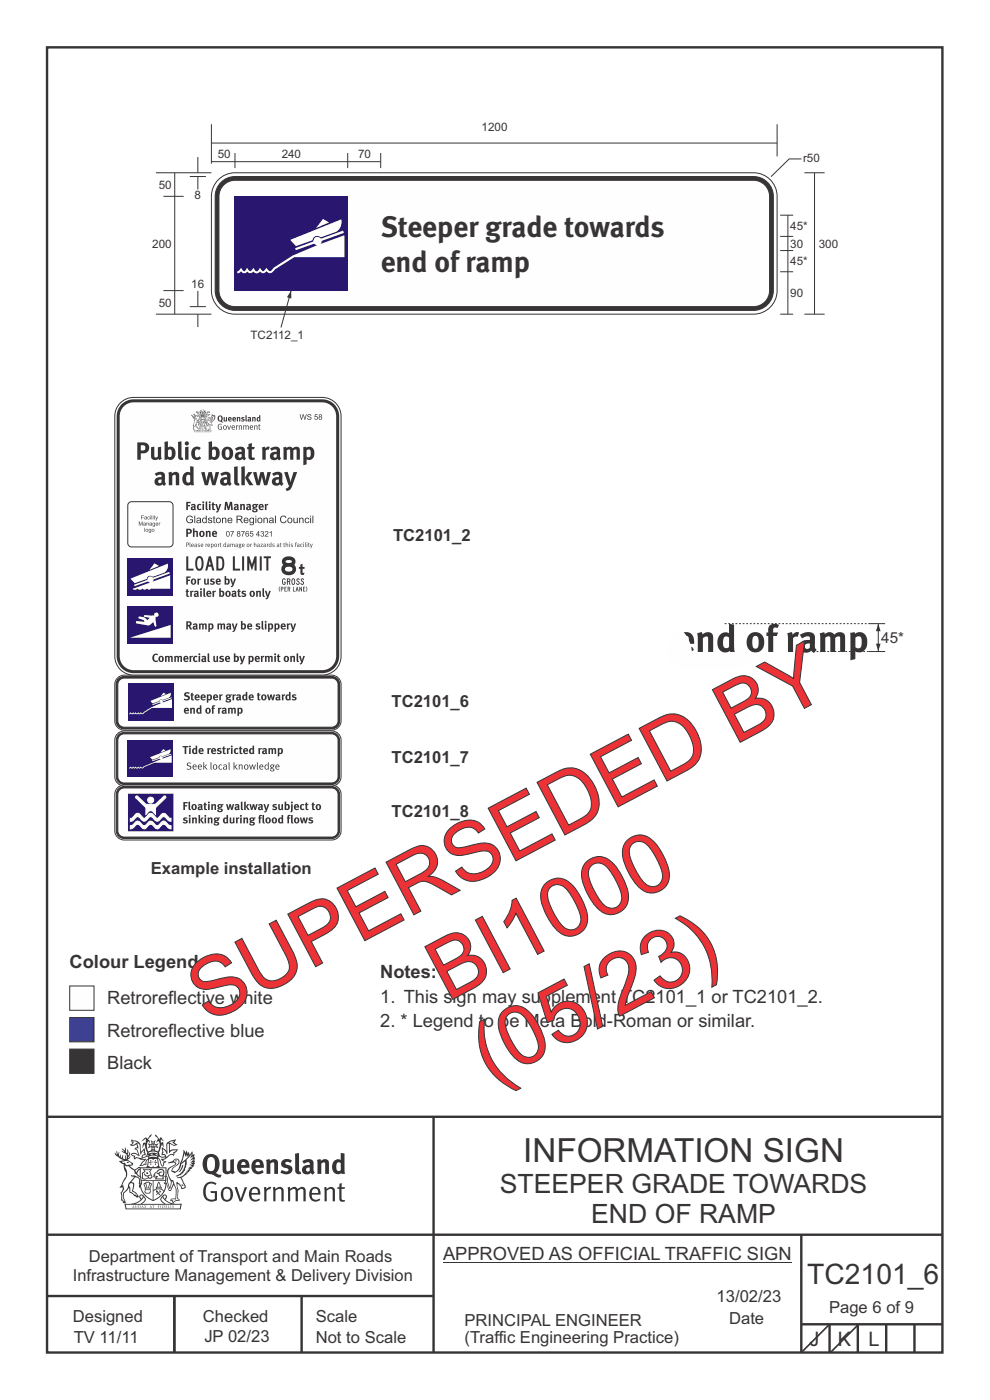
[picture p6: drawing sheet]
<svg xmlns="http://www.w3.org/2000/svg" width="210mm" height="297mm" viewBox="0 0 210 297" stroke-linecap="round" stroke-linejoin="round" font-family="sans-serif">
<defs><g id="words">
<g font-size="17.6" fill="#ed3237">
<text x="94.9" y="212.6" transform="rotate(-28 94.9 212.6)">BI1000</text>
<text x="44.1" y="217.2" transform="rotate(-28 44.1 217.2)">SUPERSEDED BY</text>
<text x="104.1" y="230" transform="rotate(-28 104.1 230)">(05/23)</text>
</g>
<text font-size="7.1" fill="#373435" x="111" y="246.5">INFORMATION SIGN</text>
<g font-size="6.2" fill="#373435">
<text x="80.8" y="50.3">Steeper grade towards</text>
<text x="80.8" y="57.8">end oframp</text>
</g>
<text font-size="6" fill="#373435" x="171.2" y="272.3">TC2101_6</text>
<g font-size="5.6" fill="#373435">
<text x="106" y="253.1">STEEPER GRADE TOWARDS</text>
<text x="125.4" y="259.4">END OF RAMP</text>
</g>
<g font-size="4.2" fill="#373435">
<text x="171.7" y="285.5">J</text>
<text x="177.7" y="285.5">K</text>
<text x="184.2" y="285.5">L</text>
</g>
<g font-size="3.9" fill="#373435">
<text x="14.8" y="205.3">Colour Legend</text>
<text x="80.6" y="207.6">Notes:</text>
<text x="22.7" y="213.1">Retroreflective white</text>
<text x="80.6" y="212.8">1. This sign may supplement TC2101_1 or TC2101_2.</text>
<text x="22.7" y="219.9">Retroreflective blue</text>
<text x="80.6" y="218">2. * Legend to be Meta Bold-Roman or similar.</text>
<text x="22.7" y="226.7">Black</text>
<text x="94" y="267.4">APPROVED AS OFFICIAL TRAFFIC SIGN</text>
</g>
<g font-size="3.5" fill="#373435">
<text x="83.4" y="114.7">TC2101_2</text>
<text x="83" y="150">TC2101_6</text>
<text x="83" y="161.9">TC2101_7</text>
<text x="83" y="173.3">TC2101_8</text>
<text x="32" y="185.5">Example installation</text>
<text x="18.8" y="267.8">Department of Transport and Main Roads</text>
<text x="15.4" y="271.8">Infrastructure Management &amp; Delivery Division</text>
<text x="15.4" y="280.4">Designed</text>
<text x="43" y="280.4">Checked</text>
<text x="67" y="280.4">Scale</text>
<text x="98.5" y="281.3">PRINCIPAL ENGINEER</text>
<text x="152" y="276.1">13/02/23</text>
<text x="154.7" y="280.9">Date</text>
<text x="175.9" y="278.5">Page 6 of 9</text>
<text x="15.6" y="284.8">TV 11/11</text>
<text x="43.3" y="284.8">JP 02/23</text>
<text x="67" y="284.9">Not to Scale</text>
<text x="98.5" y="284.8">(Traffic Engineering Practice)</text>
</g>
<text font-size="3.2" fill="#373435" x="186.9" y="136.4">45*</text>
<g font-size="2.5" fill="#373435">
<text x="102.2" y="27.9">1200</text>
<text x="46.2" y="33.5">50</text>
<text x="59.8" y="33.5">240</text>
<text x="75.9" y="33.5">70</text>
<text x="170.3" y="34.3">r50</text>
<text x="33.7" y="40">50</text>
<text x="41.3" y="42.2">8</text>
<text x="32.3" y="52.5">200</text>
<text x="167.6" y="48.8">45*</text>
<text x="167.6" y="52.5">30</text>
<text x="173.7" y="52.5">300</text>
<text x="167.6" y="56.3">45*</text>
<text x="33.7" y="65">50</text>
<text x="40.6" y="61.1">16</text>
<text x="167.6" y="63">90</text>
<text x="53.1" y="72">TC2112_1</text>
</g>
</g></defs>
<path d="M10 236.9h189.8M92 236.8v50.1M10 261.9h190M10 274.9h82M37 274.9v12.1M64 274.9v12M170 261.9v25M170 280.9h30M176 280.9v6M182 280.9v6M188 280.9v6M194 280.9v6" fill="none" stroke="#373435" stroke-width=".51"/>
<path d="M94 267.8h73.9" fill="none" stroke="#373435" stroke-width=".21"/>
<g fill="#373435">
<path d="M44.3 245.6a2.55 2.55 0 0 0 0 2.7l.3 .1a.81 .81 0 0 0 1-.9v-.6a1.04 1.04 0 0 0-1.1-1.4zM43.6 245.2a1.82 1.82 0 0 1 2.1-.2 1.82 1.82 0 0 1 .9 1.9 2.29 2.29 0 0 1-.8 1.9l.7 .4h.5l-.2 .5a2.87 2.87 0 0 1-2-.6 2.12 2.12 0 0 1-1.7-3.1z" fill-rule="evenodd"/>
<path d="M47.2 246l.8-.1v2a.46 .46 0 0 0 .2 .6 .46 .46 0 0 0 .6-.3v-2.2l.8-.1v2.3l.2 .6-.6 .3-.2-.3a1.02 1.02 0 0 1-1.2 .3 1.02 1.02 0 0 1-.6-1.1z" fill-rule="evenodd"/>
<path d="M51.3 246.6l-.1 .6h.9a.49 .49 0 0 0-.2-.6 .49 .49 0 0 0-.6 0zM50.7 246.3a1.34 1.34 0 0 1 1.6-.3 1.34 1.34 0 0 1 .6 1.6v.1h-1.7a.77 .77 0 0 0 .5 .8 .77 .77 0 0 0 .9-.3l.3 .5a1.59 1.59 0 0 1-2.1 .1 1.59 1.59 0 0 1-.4-2z" fill-rule="evenodd"/>
<path d="M54.3 246.6l-.1 .6h.9a.49 .49 0 0 0-.2-.6 .49 .49 0 0 0-.6 0zM53.7 246.3a1.34 1.34 0 0 1 1.6-.3 1.34 1.34 0 0 1 .7 1.6v.1h-1.8a.77 .77 0 0 0 .5 .8 .77 .77 0 0 0 .9-.3l.3 .5a1.59 1.59 0 0 1-2 .1 1.59 1.59 0 0 1-.5-2z" fill-rule="evenodd"/>
<path d="M56.4 246.1l.7-.2 .2 .4a.95 .95 0 0 1 1-.4 .95 .95 0 0 1 .7 .9v2.2h-.8v-2.2a.46 .46 0 0 0-.9 .1v2.1h-.8z" fill-rule="evenodd"/>
<path d="M59.8 246.3a1.75 1.75 0 0 1 2.1-.1l-.2 .5-.6-.2a.43 .43 0 0 0-.6 .3l.4 .3a1.04 1.04 0 0 1 1.2 1.1 1.04 1.04 0 0 1-1.4 .9l-1.2-.3 .3-.6 1 .3 .4-.3a.88 .88 0 0 0-1-.5l-.4-.3-.2-.3z" fill-rule="evenodd"/>
<path d="M62.6 244.8l.8-.2 .1 3.8 .2 .1 .2 .5a.88 .88 0 0 1-1-.1 .88 .88 0 0 1-.3-.9z" fill-rule="evenodd"/>
<path d="M65.1 247.8a.43 .43 0 0 0-.1 .7 .43 .43 0 0 0 .7-.2v-.6zM64.1 246.3a1.7 1.7 0 0 1 2.4 .1v1.9l.3 .4-.4 .5-.5-.4a1.03 1.03 0 0 1-1.7-.1 1.03 1.03 0 0 1 .8-1.5l.7-.1v-.4a.8 .8 0 0 0-1.2 .2z" fill-rule="evenodd"/>
<path d="M67.2 246.1l.8-.2 .1 .4a.95 .95 0 0 1 1-.4 .95 .95 0 0 1 .7 .9v2.2h-.8v-2.2a.46 .46 0 0 0-.8 .1v2.1h-.9z" fill-rule="evenodd"/>
<path d="M71.6 246.6a1.48 1.48 0 0 0 0 1.8h.4l.3-.2v-1.4l-.3-.2zM72.3 244.6l.8 .1 .1 4.3h-.7l-.1-.1a1.26 1.26 0 0 1-1.4 0 1.26 1.26 0 0 1-.6-1.4 1.29 1.29 0 0 1 .5-1.3 1.29 1.29 0 0 1 1.4-.1z" fill-rule="evenodd"/>
<path d="M43.7 251.1a1.72 1.72 0 0 1 2.2 0l-.2 .3a1.24 1.24 0 0 0-1.4-.2 1.24 1.24 0 0 0-.7 1.3 1.49 1.49 0 0 0 1.3 2l.7-.2v-1.2h-.9l-.1-.4h1.4v1.9a1.93 1.93 0 0 1-2.2-.1 1.93 1.93 0 0 1-.7-2.1l.2-.8z" fill-rule="evenodd"/>
<path d="M47.6 252.3a1.65 1.65 0 0 0 .3 2.2 .99 .99 0 0 0 1-1.4 .78 .78 0 0 0-.4-.8 .78 .78 0 0 0-.9 0zM47.3 252a1.33 1.33 0 0 1 1.5 0 1.33 1.33 0 0 1 .6 1.4 1.31 1.31 0 0 1-1.3 1.5 1.31 1.31 0 0 1-1.3-1.6l.1-.5z" fill-rule="evenodd"/>
<path d="M49.7 251.9l.5-.1 .9 2.6 .8-2.5h.5l-1.1 3h-.5z" fill-rule="evenodd"/>
<path d="M53.5 252.4l-.2 .7h1.4a.7 .7 0 0 0-.3-.8 .7 .7 0 0 0-.9 .1zM53.2 252.2a1.22 1.22 0 0 1 1.5-.2 1.22 1.22 0 0 1 .5 1.4h-1.9a.93 .93 0 0 0 .5 1.1 .93 .93 0 0 0 1.2-.3l.1 .3a1.43 1.43 0 0 1-1.7 .2 1.43 1.43 0 0 1-.6-1.7z" fill-rule="evenodd"/>
<path d="M56 251.9l.4-.1 .1 .5 .4-.4 .6-.1-.2 .5a.66 .66 0 0 0-.8 .7v1.9h-.4z" fill-rule="evenodd"/>
<path d="M57.9 251.9l.4-.1 .1 .5a.94 .94 0 0 1 1-.5 .94 .94 0 0 1 .8 .8v2.3h-.5l-.1-2.6a.81 .81 0 0 0-1.2 .3v2.3h-.4z" fill-rule="evenodd"/>
<path d="M61 251.9l.5-.1 .1 .4 .4-.3a.78 .78 0 0 1 1.1 .4 .9 .9 0 0 1 1-.5 .9 .9 0 0 1 .7 .8v2.3h-.4l-.1-2.5a.67 .67 0 0 0-1.1 .3v2.2h-.5v-2.4l-.4-.3-.7 .4v2.3h-.5z" fill-rule="evenodd"/>
<path d="M66.3 252.4l-.2 .7h1.4a.7 .7 0 0 0-.3-.8 .7 .7 0 0 0-.9 .1zM66 252.2a1.22 1.22 0 0 1 1.5-.2 1.22 1.22 0 0 1 .5 1.4h-1.9a.93 .93 0 0 0 .5 1.1 .93 .93 0 0 0 1.2-.3l.1 .3a1.44 1.44 0 0 1-1.8 .2 1.44 1.44 0 0 1-.5-1.7z" fill-rule="evenodd"/>
<path d="M68.7 251.9l.5-.1 .1 .5a.94 .94 0 0 1 1-.5 .94 .94 0 0 1 .7 .8v2.3h-.4l-.1-2.6a.81 .81 0 0 0-1.2 .3v2.3h-.5z" fill-rule="evenodd"/>
<path d="M72 251.1l.5-.1v.9h.7l-.1 .3h-.7l.1 2.2 .1 .1h.5l.1 .3a.75 .75 0 0 1-1.2-.5v-2.1h-.4v-.3h.4z" fill-rule="evenodd"/>
<path d="M28.1 242.1l1.1 .3-.9 .5h-.4l.5-.6zM29.1 242.6h.2a2.44 2.44 0 0 1 .4 1.9l.1 .5 .7-1-.1 .6 .3 .3a.57 .57 0 0 0-.6 .7l-1-.1-.5 .2 .1-.5-.7-.3 .6-.1 1 .5 .1-.1-.6-1.3-.2-.2 .5-.1zM28 241.6l-.2 .5 .3 .3-.6 .5a1.04 1.04 0 0 0 1.4-.2l.2 .7-.4 .1-.2 .4a.94 .94 0 0 1 .9 1l-.2-.1a1.16 1.16 0 0 0-1.5 0l.3 .4 .4 .1 .1 .6 .2 .1v-.2a.94 .94 0 0 1 1.1 .2h.9l-1.2 1.3a1.13 1.13 0 0 0 1.2-.2l.4-.1-.1-.4 .5-.8a.83 .83 0 0 0-.6 1.1l-.3-.1-.7 .4 1.1-1.4-.5 .1-.5-.1 1.3-.5-.2-.1-.8 .4v-.4l.2-.1 .3 .1 .1-.3-.2-.5v-.5l-.2-.4-.6 1-.1-.8a1.42 1.42 0 0 0-1.6-1.8z" fill-rule="evenodd"/>
<path d="M35.8 242.4l.5-.3 .7-.1-.6 .4 .8 .5h-.3zM35.6 242.7l.2-.1v2a1.69 1.69 0 0 1 1.6-.6l-.7 .5 .1 .4a1.1 1.1 0 0 0-1.5 .6l-.1-.4-.2-.2-.5-.1 .2-.4-.2-.6a1.42 1.42 0 0 1 .8 1.1l.2-.2zM34.4 243.3l.1 1.1-.2 .2v.5h.6l.1 .2a.96 .96 0 0 1-1.1-.2l-.1 .2a1.06 1.06 0 0 0 1.3 .2l-.1 .1a.72 .72 0 0 1-.9 .2l.3 .4 .6 .3-.4 .1-.1 .7-.3-.3-.3-1.1-.4-.4 .4 .8a1.54 1.54 0 0 0 .6 1.2l.2-.2a.58 .58 0 0 1 .5-.8l.1-.2h-.3l-.5-.2 1-.5a.93 .93 0 0 1 1.1-.6l.1 .2 .2-.1 .1-.5a.99 .99 0 0 0 .7-.9l-1.3 .2-.4 .2v-1.4l.9 .4 .8-.3-.3-.1-.5-.3 .4-.8-.7 .3a1.46 1.46 0 0 0-1.3 2.1v.3l-.2-.4z" fill-rule="evenodd"/>
<path d="M32.9 246.1l.2 .1-.1 .3 .3 .1h-.3v.5l-.1-.5-.3-.1h.3z" fill-rule="evenodd"/>
<path d="M31.9 246.1l.2 .1-.1 .3h.4l-.4 .1v.5l-.1-.5h-.3l.3-.1z" fill-rule="evenodd"/>
<path d="M31.6 246a.57 .57 0 0 1 .9 .2 .57 .57 0 0 1 .9-.2l.1 1.4h-.1a.57 .57 0 0 1-.9 0 .69 .69 0 0 1-1.1 0zM31.5 245.2l-.3 2.2-.2 .3h2.9l-.2-.3-.2-2.2h-.2v.3l-.8-.1-.9 .1 .1-.3z" fill-rule="evenodd"/>
<path d="M31.5 249.6a.3 .3 0 0 0 .6 0 .3 .3 0 0 0-.6 0zM30.6 248.1l.3 .3-.3 .4a.79 .79 0 0 0 0 1.3l.8-.3-.1-.2a.55 .55 0 0 1-.7-.6l.1-.1 .1 .3 .4 .2 .8-.2-.4-.7 .4-.4-.8 .2zM30.3 247.9l1.1 .2 .9-.2-.4 .6 .4 1.2a.56 .56 0 0 1-.8 .3h-.2a.73 .73 0 0 1-1 .2 .73 .73 0 0 1-.2-1v-.4l.5-.4z" fill-rule="evenodd"/>
<path d="M32.9 249l.7-.4a.58 .58 0 0 1 1-.2 .58 .58 0 0 1-.5 1l-.2-.4a.43 .43 0 0 1 .5-.3l.1-.1a.57 .57 0 0 0-.8 .2h-.2l-.3 .1 .4 .2a.55 .55 0 0 0 .9 .4v.5h-1.3l.3-.4-.1-.2-.6 .2 .2-.3-.2-.1zM32.7 249l-.1 .2a.39 .39 0 0 0 .2 .6l.3-.1-.2 .5h1.9l-.1-.8a.86 .86 0 0 0-.1-1.3 .86 .86 0 0 0-1.3 .4z" fill-rule="evenodd"/>
<path d="M33.3 251.9h.8v.3h-.8zM33.7 250.9l.2 .9h-.5zM33.7 250.7l-.3 .5-.1 .6h-.2v.4l-.7 .4 .1 .1a1.48 1.48 0 0 1 2.2 .1l.1-.1-.5-.5v-.4h-.2l-.1-.6z" fill-rule="evenodd"/>
<path d="M33.1 252.6h.3l.2 .4 .3-.3-.2-.2a.38 .38 0 0 1 .4 .5l-.1-.2-.3 .3 .3 .2-.3 .3-.1-.4-.4 .3-.1-.1 .4-.3-.2-.2-.1 .1z" fill-rule="evenodd"/>
<path d="M31.8 251.2h.2v.2l-.3 .6h-.1zM30.9 252.4h.9v.2a.55 .55 0 0 1-.8 .4v-.1l-.2-.1zM30.7 251.2h.2l.2 .8h-.2zM30.9 252.1h.8l.1 .2h-.8zM31.1 250.9h.5l-.2 1.1h-.2zM30.6 251l-.1 .3 .3 1.1a.48 .48 0 0 0-.1 .5 .48 .48 0 0 0 .4 .3h.6a.49 .49 0 0 0 .2-.8l.3-1.1-.1-.3a1.42 1.42 0 0 0-1.5 0z" fill-rule="evenodd"/>
<path d="M30.9 248.7h.5l.1 .3h-.4z" fill-rule="evenodd"/>
<path d="M38.6 247.2l.3-.1-.2 .8-.6 .7h-.2l.5-.6z" fill-rule="evenodd"/>
<path d="M37 246.2l.3-.2 .5 .2a.88 .88 0 0 1-.6 1.1 1.22 1.22 0 0 0-.8 1.3l.5 .1a.72 .72 0 0 0 .9-.3l.5-.9 .1-.6 .9-.5v.2a2.85 2.85 0 0 1-2 2.8l.1 .1a2.13 2.13 0 0 0 1.9-1.4l-.1-.3a2.01 2.01 0 0 0 .3-1.7l1.2-1.3-.4 1 .7-.5-.7 .9 .8-.4-.8 .9 .7-.2-.9 .6 .8-.2-.8 .5h.7l-.8 .3 .3 .1-.4 .1 .2 .3h-.4l.2 .3h-.4l.1 .2h-.2a2.16 2.16 0 0 1-1.9 1.1l.1 .1h.4a.76 .76 0 0 1 .7 .8l.5 1.2-.6 .1a1.45 1.45 0 0 0-1.2-1.3l.3 1.8-.1 1.9 .3 .2a1.07 1.07 0 0 0-1.1 .4v-.2l-.5-.2a.87 .87 0 0 1 1-.1l.1-.8a4.4 4.4 0 0 0-.6-3l-.1-.4-.2 .1a2.16 2.16 0 0 1-.7-2.2l.3-.4 1.2-.8a.55 .55 0 0 0-.4-.7zM35.1 249.6a.76 .76 0 0 1 .3 1l.6 1.6 .4-1.6 .2 .1a.61 .61 0 0 1-.1 .9l-.3 .8-.2 .1-.7-1.7-.3 .2a1.18 1.18 0 0 0 .1-1.4zM39.1 244.6l.2 .8 .3-.5v.6l.3-.5a1.9 1.9 0 0 1-1.1 1.4l-.3 .3zM35.5 246.7l1.4-.1 .2 .1v.3l-.5 .3a1.26 1.26 0 0 0-1 1.9l.2 .7a1.84 1.84 0 0 1 .2 2l-.4-1.3a.96 .96 0 0 0-.4-1.2l-.4 .2a.78 .78 0 0 1-.1 1.3l.2 .2 .4 .1 .4 1.1a.38 .38 0 0 0 .2 .3 .38 .38 0 0 0 .4 0l.6-1.2a2.94 2.94 0 0 1 .3 2.5v.4h-.8l-.3 .3v.2h.4l.1 .4 .2 .1a1.02 1.02 0 0 1 1.3-.5l-.1-.4-.3-.1 .1-1.8-.2-1.4 .1 .1a1.14 1.14 0 0 1 .7 .9 .63 .63 0 0 0 .9-.1 .63 .63 0 0 0-.2-.9l-.6-1.3 .9-.6 .2-.3h.2v-.2l.3-.1-.1-.2h.4l-.1-.4h.5l-.2-.2 .5-.4 .1-.2h-.3l.5-.5h-.3l.3-.5-.4 .1 .4-.5v-.3l-.3 .1 .1-.6v-.2l-.4 .3-.1-.9-.5 .9-.2-.8-.2 .5-.3-.8-.1 .7-.5-.8-.1 1.3-.7 1.9a1.81 1.81 0 0 1-.9 1.5l-.7-.2a1.75 1.75 0 0 1 1.2-1.3 .75 .75 0 0 0 .1-1.2 .75 .75 0 0 0-1.2 .4z" fill-rule="evenodd"/>
<path d="M38.5 251.3h.3l.1 .2h-.4z" fill-rule="evenodd"/>
<path d="M26.6 255.6h11.7l-.2 .8h-11.3zM28.6 255.4l.5-.2a2.48 2.48 0 0 0 1.4-1.3l.2 .6-.5 .6-.4 .3zM29.8 253.7l.3-.1 .2 .1-.3 .6zM34.5 253.9a2.65 2.65 0 0 0 1.8 1.5h-1.1l-.5-.3-.5-.6zM34.7 253.7l.2-.1 .3 .1-.3 .6zM26.5 255.3l.1 1.3h11.7l.3-1.1-.2-.2a4.1 4.1 0 0 1-3.3-.8l.3-.4-.1-.6a1.06 1.06 0 0 0-1.3 .9l.2 .5 .6 .5h-4.7l.3-.2a.84 .84 0 0 0 .6-.7 .84 .84 0 0 0-.5-.8l-.3-.3-.5 .1-.1 .6 .3 .4a4.2 4.2 0 0 1-3.4 .8z" fill-rule="evenodd"/>
<path d="M28.3 255.8v.3h-.1zM28.3 255.7l-.3 .5 .4-.1 .2 .1z" fill-rule="evenodd"/>
<path d="M28.6 255.7h.2v.5a.25 .25 0 0 0 .3-.2 .25 .25 0 0 0-.1-.3h.1a.29 .29 0 0 1 0 .5 .29 .29 0 0 1-.4 0 .29 .29 0 0 1 0-.5z" fill-rule="evenodd"/>
<path d="M29.5 255.8a.22 .22 0 0 1 .3 .2 .22 .22 0 0 1-.3 .2zM29.3 255.7v.5a.33 .33 0 0 0 .5 0 .33 .33 0 0 0 0-.5 .33 .33 0 0 0-.5 0z" fill-rule="evenodd"/>
<path d="M30.2 255.8l.1 .3h-.2zM30.2 255.7l-.2 .5 .3-.1 .2 .1z" fill-rule="evenodd"/>
<path d="M30.6 255.7h.2v.2l.2-.2-.1 .2 .2 .3-.3-.2-.1 .2h-.1l.2-.2z" fill-rule="evenodd"/>
<path d="M32 255.8l.1 .3h-.2zM32 255.7l-.3 .5 .4-.1 .2 .1z" fill-rule="evenodd"/>
<path d="M32.3 255.7h.4l-.1 .1v.4h-.2l.1-.4z" fill-rule="evenodd"/>
<path d="M33.5 255.7h.3l-.2 .1v.1h.2l-.2 .1 .1 .2h-.2z" fill-rule="evenodd"/>
<path d="M34 255.7h.2v.5h-.2z" fill-rule="evenodd"/>
<path d="M34.6 255.8a.22 .22 0 0 1 .3 .2 .22 .22 0 0 1-.3 .2zM34.4 255.7v.5a.33 .33 0 0 0 .5 0 .33 .33 0 0 0 0-.5 .33 .33 0 0 0-.5 0z" fill-rule="evenodd"/>
<path d="M35.1 255.7h.3l-.1 .1v.1h.1l-.1 .1v.2h.1h-.3z" fill-rule="evenodd"/>
<path d="M35.6 255.7h.3l-.1 .4 .2 .1h-.4z" fill-rule="evenodd"/>
<path d="M36.1 255.7h.2l.1 .5h-.3z" fill-rule="evenodd"/>
<path d="M36.6 255.7h.2l-.2 .1 .2 .3-.1 .1h-.1v-.1h.2z" fill-rule="evenodd"/>
<path d="M31.5 244.6a1.51 1.51 0 0 1 2 .2 2.67 2.67 0 0 0-2.1 0zM33 244.8l.4 .1 .1 .3-.4-.2zM31.9 244.8l.4-.1 .1 .2-.3 .1zM31.3 245l.2 .1-.2 .1zM32.2 244.1l.3-.2 .2 .2zM32.2 242.8h.2v.4h-.2zM32.3 242.3l.2 .1 .2-.1-.1 .3h-.2zM32.4 243.5h.2l.1 .3-.2-.1-.2 .1zM32.6 242.8h.2v.4h-.2zM31.7 242.8l.3 .1v.3l-.3 .1 .2-.2zM33 242.9l.3-.1-.2 .3 .2 .2-.4-.1zM30 242.1l1-.5-.1 1-.2-.2-.4 .1-.2 1.1 .5-.9 .2 .8a1.84 1.84 0 0 1 .3 1.8l.4 .1a2.48 2.48 0 0 1 2.2 0l.2-.3-.2-.6 .7-1.8 .4 .7-.2-1.1h-.2l-.3 .2 .1-.9 .6 .5-.6-.8-.3 .1-.1 .4-.5-.9-.5-.3 .2 .4 .5 .6-.4 .8 .4-.4a2.06 2.06 0 0 1 0 2.3l-.6-.2-.1-.6 .1-.1 .8 .2-.4-.5 .4-.5-.7 .2-.2-.2 .2-.7-.5 .3-.5-.3 .2 .7-.2 .2-.7-.2 .4 .5-.4 .5 .7-.2 .2 .1-.2 .6-.5 .2a2.02 2.02 0 0 1 0-2.2l.3 .5-.1-.7-.3-.1 .8-1.2-.5 .3-.4 .8-.2-.3a.8 .8 0 0 0-.8 .5z" fill-rule="evenodd"/>
<path d="M26.5 247.2l.3 .2a.61 .61 0 0 1 .8 .4l.3 .2a.8 .8 0 0 1 .6 1l.4 .1 .5 .5a1 1 0 0 1 .5 1.1l-.1 .6v-.4h-.1a.96 .96 0 0 0-.8-1.3l-.3-.2h-.6l-.1-.2-.2 .1 .2 .3h.5l-1.1 1.4-.2 .9-.4 .6a1.33 1.33 0 0 0-.5 1.9l.2 .5a1.26 1.26 0 0 1-.5-1.5l-.1-.3a1.56 1.56 0 0 0 .4-1.8l-.3 .3 .2-.6a3.2 3.2 0 0 0 .7-2.9zM27.7 251h.4a2.06 2.06 0 0 1-.1 1.7l.7 .5 .4 .4-.6-.1-.8-.6-.1-1a.51 .51 0 0 1 .1-.9zM25.9 246.5a1.52 1.52 0 0 1 2.1 .5l-1.1 .2-.2-.1-.2-.5-.4 .1zM24.8 244.1v.9l-.3-.4h-.2a3.1 3.1 0 0 0 2 1.6h-1l.5 .7 .4 .1 .1 1.1a1.84 1.84 0 0 1-.2 2.5l-.4 .9-.4 .3 .3 .2 .4-.2 .1 .5-.2 .4-.3 .2 .1 1.8 .2-.1 .2 .6h.2h.4l-.1-.5a1.3 1.3 0 0 1-.1-1.7l.8-1 .2 1 .6 .3 .4 .5 .2-.1 .2 .3h.5a1.85 1.85 0 0 0-1.2-1.4l.1-.3a1.39 1.39 0 0 0 0-1.4l-.5-.1 .5-.6a.66 .66 0 0 1 .9-.4 .66 .66 0 0 1 .3 .9l-.1 .5 .2-.1v.1l-.2 .3 .2 .5 .2-.2a2.24 2.24 0 0 0 0-2.2 .73 .73 0 0 1-.6-.7 .73 .73 0 0 1 .5-.8v-.2a.94 .94 0 0 0-.8 .9 .48 .48 0 0 1-.1-.6 .48 .48 0 0 1 .5-.3l.5-.2a.51 .51 0 0 0-.8 .2l-.5 .2-1-.8 .6-.1 .1-.4-1.1-.7 .5-.5v-.3l-.5 .4v-.2a.69 .69 0 0 0 .3-1.1v.5l-.3 .2 .1-1-.3-.2 .1 .5-.1 .2-.4-1.2v.7l-.7-.4 .6 .7-.6-.2 .2 .2a1 1 0 0 1 .8 1.5l-.2-.8v.8l-.5-.2-.1-.7-.2 .6-.2-.1v-.6l-.2 .5-.2-.3 .1-.7-.2 .5z" fill-rule="evenodd"/>
<path d="M26.8 246.6l.3-.2 .3 .3z" fill-rule="evenodd"/>
<path d="M29.6 247.6h5.7v2.1l-.2-.1v-1.8h-5.2v2.6h5.2v-.8l.1 .2-.1 1.1v-.4h-2.5v4a4.1 4.1 0 0 0 2.6-3.5l.1-.1a4 4 0 0 1-2.9 3.9 4.2 4.2 0 0 1-2.8-4.7l.2 1.2 .1-.1a3.8 3.8 0 0 0 2.5 3.3v-4h-2.5l-.3-.8z" fill-rule="evenodd"/>
<circle cx="37.3" cy="246.2" r=".17"/>
</g>
<path d="M10 10h189.9v276.9h-189.9z" fill="none" stroke="#373435" stroke-width=".51"/>
<path d="M14.8 215.9h5.1v5.1h-5.1z" fill-rule="evenodd" fill="#3e4095" stroke="#373435" stroke-width=".21"/>
<path d="M14.8 209.2h5.1v5.1h-5.1z" fill-rule="evenodd" fill="#fefefe" stroke="#373435" stroke-width=".21"/>
<path d="M14.8 222.6h5.1v5.1h-5.1z" fill-rule="evenodd" fill="#373435" stroke="#373435" stroke-width=".21"/>
<path d="M46.6 37.8a5 5 0 0 1 3.2-1.1h110a5 5 0 0 1 5 5v20a5 5 0 0 1-5 5h-110a5 5 0 0 1-5-5v-20a5 5 0 0 1 1.8-3.9z" fill-rule="evenodd" fill="#fefefe" stroke="#373435" stroke-width=".21"/>
<path d="M46.6 38.9a4.2 4.2 0 0 1 3.2-1.4h110a4.2 4.2 0 0 1 4.2 4.2v20a4.2 4.2 0 0 1-4.2 4.2h-110a4.2 4.2 0 0 1-4.2-4.2v-20a4.2 4.2 0 0 1 1-2.8z" fill-rule="evenodd" fill="#373435" stroke="#373435" stroke-width=".21"/>
<path d="M47.4 39.3a3.4 3.4 0 0 1 2.4-1h110a3.4 3.4 0 0 1 3.4 3.4v20a3.4 3.4 0 0 1-3.4 3.4h-110a3.4 3.4 0 0 1-3.4-3.4v-20a3.4 3.4 0 0 1 1-2.4z" fill-rule="evenodd" fill="#fefefe" stroke="#373435" stroke-width=".21"/>
<g fill="none" stroke="#373435" stroke-width=".21">
<path d="M33.1 36.7h11.7M37.1 36.7v30M40.3 37.5h3.4M42 33.3v3.4M42 37.5v2.7M44.8 26.3v8.4M44.8 34.3h36M44.8 30.3h120M49.8 32.5v3.2M73.8 32.5v3.2M80.8 32.5v3.2M164.8 26.3v6.9"/>
<path d="M170 33.7h-2.6l-3.9 3.8M170.6 36.7h4.3M172.8 36.7v30M34.7 41.7h4.3M165.5 45.7h2.7M165.5 50.2h2.7M165.5 53.2h2.7M165.5 57.7h2.7M167.1 45.7v21M33.1 66.7h11.7M34.7 61.7h4.3M40.3 65.1h3.4"/>
<path d="M42 61.7v3.4M42 66.7v2.7M165.5 66.7h2.7M170.6 66.7h4.3"/>
</g>
<path d="M49.8 41.6h24v20.1h-24z" fill-rule="evenodd" fill="#3e4095"/>
<path d="M49.8 41.6h24v20.1h-24z" fill-rule="evenodd" fill="#29166f"/>
<path d="M68.5 46.4l1.3 .8-2.8 1.2zM61.6 50.9l10.8-4.4v.9l-.2 .8-.4 .6-.6 .4-3.1 1.1-.6-.2h-.6l-.4 .3-.2 .6-3.5 1.2zM50.3 57.6l.4-.2 .4-.6 .3 .5a.43 .43 0 0 0 .5 .2 .43 .43 0 0 0 .4-.4l.1-.3 .2 .3a.49 .49 0 0 0 .5 .4 .49 .49 0 0 0 .5-.4l.2-.3 .1 .4a.56 .56 0 0 0 .7 .4 .56 .56 0 0 0 .4-.6l.1-.2 .3 .4a.42 .42 0 0 0 .4 .3 .42 .42 0 0 0 .4-.3l.1-.2a.25 .25 0 0 1 .4-.1 .25 .25 0 0 1 .1 .3 .58 .58 0 0 0 .7 .3 .58 .58 0 0 0 .4-.5l4.2-2.8 5.2-2.2-.7-.3-3.8 1.4-.2-.4 3.9-1.6a.9 .9 0 0 1 .6-.8 .9 .9 0 0 1 1 .3l4.7-1.7 .2 .5-4.8 1.7-.2 .7 5.1-1.9v4.7h-10.7l-4.1 2.6-.6 .6-.5 .1-.4-.1a.4 .4 0 0 0-.4-.2 .4 .4 0 0 0-.3 .3h-.5l-.4-.3-.6 .4-.6-.1a.44 .44 0 0 0-.7 0l-.6-.1a.27 .27 0 0 0-.3-.2 .27 .27 0 0 0-.2 .3h-.6l-.5-.3-.4 .3-.4 .1z" fill-rule="evenodd" fill="#fefefe"/>
<path d="M61.8 61.7l-2.2 7.8" fill="none" stroke="#373435" stroke-width=".21"/>
<path d="M61.8 61.7v1.6l-.9-.2z" fill="#373435"/>
<path d="M176 280.9l-6 6" fill="none" stroke="#373435" stroke-width=".35"/>
<path d="M186.3 132.3v5.8" fill="none" stroke="#373435" stroke-width=".21"/>
<g fill="#373435">
<path d="M185.8 136.5h1l-.5 1.6z"/>
<path d="M186.3 132.3l.5 1.6h-1z"/>
</g>
<path d="M184.2 132.3h3.6M184.2 138.2h3.6" fill="none" stroke="#373435" stroke-width=".21"/>
<path d="M153.7 132.3h30.4M172.5 138.2h11.6" fill="none" stroke="#373435" stroke-width=".21" stroke-dasharray=".4 .4" stroke-linecap="butt"/>
<path d="M142.7 133.9l.8 .1a18.6 18.6 0 0 0 6.2 1.2 18.3 18.3 0 0 1 8.7 3.2l.5 .7 .2 .6-.2 .6a7.2 7.2 0 0 1-4.2 1.4 33 33 0 0 1-10.2-.2 4.2 4.2 0 0 1-2.9-2.7l.1-.6 .4-1a6.2 6.2 0 0 0 .6-3.3z" fill-rule="evenodd" fill="#fefefe" stroke="#fefefe" stroke-width=".21"/>
<path d="M145 134.1l.6 .8a.71 .71 0 0 1 .5 .9l.3 .8h.9a1.98 1.98 0 0 0-1.6-2.5zM146.6 137.3l.2 .8 .4-.2-.4-.7zM147.9 134.3l.1 1v3h1.1v-2.9a.61 .61 0 0 1 .6-.4 .61 .61 0 0 1 .5 .4v2.9h1.1v-3a1.26 1.26 0 0 0-.9-1.2 1.26 1.26 0 0 0-1.4 .5l-.2-.5zM154.6 132.3l.1 2.1a1.75 1.75 0 0 0-1.9 .2 1.75 1.75 0 0 0-.6 1.7 1.71 1.71 0 0 0 .7 1.8 1.71 1.71 0 0 0 1.9 0l.1 .2h1l-.2-1v-4.8zM153.7 135.1l.4-.1 .6 .3v1.9a.74 .74 0 0 1-1 .2 .74 .74 0 0 1-.3-.9v-.8zM159.1 134.5a2.29 2.29 0 0 0 .9 3.9 2.02 2.02 0 0 0 2.1-2.8 1.84 1.84 0 0 0-3-1.1zM159.9 135a.7 .7 0 0 1 .8 .1 .7 .7 0 0 1 .2 .7v.8a.73 .73 0 0 1-.2 .8 .73 .73 0 0 1-.9 0l-.2-1.4 .1-.7zM163.3 132.7a1.88 1.88 0 0 0-.3 1.5h-.4v.7h.4v3.4h1v-3.4h.8l.3-.7h-1.1v-.6a.54 .54 0 0 1 .4-.5 .54 .54 0 0 1 .5 .2l.3-.7a1.79 1.79 0 0 0-1.9 .1zM167 134.3l.1 1v3h1.1v-2.9l.5-.3h.5l.3-.9a1.07 1.07 0 0 0-1.4 .5l-.1-.6zM169.7 134.7l.4 .7a1.18 1.18 0 0 1 1.7-.2v.6a1.65 1.65 0 0 0-2.1 1.9 1.56 1.56 0 0 0 2.4 .3l.6 .5 .5-.6-.3-.5v-1.8a1.34 1.34 0 0 0-.6-1.4 1.34 1.34 0 0 0-1.4-.1zM170.8 136.7l1-.2v.9a.57 .57 0 0 1-.9 .2 .57 .57 0 0 1-.1-.9zM173.8 134.4l.2 .6v3.3h1.1v-3a.57 .57 0 0 1 .6-.3 .57 .57 0 0 1 .4 .6v2.7h1.1v-3a.54 .54 0 0 1 .6-.3 .54 .54 0 0 1 .4 .6v2.7h1.1v-2.9a1.23 1.23 0 0 0-.9-1.3 1.23 1.23 0 0 0-1.4 .5 1.25 1.25 0 0 0-2-.1l-.2-.4zM180.3 134.3l.1 5.8 1-.3v-1.6a1.79 1.79 0 0 0 2-.2 1.79 1.79 0 0 0 .6-1.9 1.62 1.62 0 0 0-.7-1.7 1.62 1.62 0 0 0-1.9 .1l-.1-.4zM181.4 135.3a.77 .77 0 0 1 1.1-.2 .77 .77 0 0 1 .3 .9 1.05 1.05 0 0 1-.9 1.5l-.5-.2z" fill-rule="evenodd" fill="#373435"/>
<path d="M37 274.9v12.1" fill="none" stroke="#373435" stroke-width=".51"/>
<path d="M24.9 155.6l.9-.5h.5h44a1.98 1.98 0 0 1 2 1.9v7.8a1.98 1.98 0 0 1-2 1.9h-44a1.98 1.98 0 0 1-2-1.9v-7.8l.1-.5z" fill-rule="evenodd" fill="#fefefe" stroke="#373435" stroke-width=".21"/>
<path d="M25.2 155.9l.7-.5h.4h44a1.66 1.66 0 0 1 1.7 1.6v7.8a1.66 1.66 0 0 1-1.7 1.6h-44a1.66 1.66 0 0 1-1.6-1.6v-7.8v-.4z" fill-rule="evenodd" fill="#373435" stroke="#373435" stroke-width=".21"/>
<path d="M25.3 156.2l.6-.4 .4-.1h44a1.35 1.35 0 0 1 1.4 1.3v7.8a1.34 1.34 0 0 1-1.4 1.3h-44a1.35 1.35 0 0 1-1.3-1.3v-7.8z" fill-rule="evenodd" fill="#fefefe" stroke="#373435" stroke-width=".21"/>
<g fill="#373435">
<path d="M38.7 158.3v.2h.5v1.5h.3v-1.5h.4l.1-.2zM40.1 158.7v1.3h.4v-1.3zM40.1 158.4a.2 .2 0 0 0 .4 0 .2 .2 0 0 0-.4 0zM41.5 158.2v.6a.59 .59 0 0 0-.8 .6 .59 .59 0 0 0 .9 .5l.3 .1-.1-1.8zM41.2 159h.3l-.1 .7-.3-.2zM42.3 158.9a.67 .67 0 0 0 0 .9 .67 .67 0 0 0 .9 0l-.1-.2-.5 .1-.1-.3h.7a.57 .57 0 0 0-.2-.6 .57 .57 0 0 0-.7 .1zM42.5 159l.3-.1 .1 .3h-.4zM44 158.8v1.2h.3v-.9l.3-.1 .1-.3-.4 .2v-.2zM44.9 158.9a.67 .67 0 0 0 0 .9 .67 .67 0 0 0 .9 0l-.1-.2-.4 .1-.2-.3h.8a.57 .57 0 0 0-.3-.6 .57 .57 0 0 0-.7 .1zM45.2 159l.2-.1 .1 .3h-.4zM46.2 158.8l-.1 .5 .6 .3-.2 .2-.4-.2-.1 .2a.57 .57 0 0 0 .7 .2 .57 .57 0 0 0 .3-.7l-.6-.3 .2-.1 .3 .1 .1-.2-.5-.1zM47.3 158.4l-.2 .5h.2v.9l.2 .2 .4-.1-.3-.3v-.7h.2l.1-.2h-.3v-.4zM48.1 158.8v1.2h.4v-.9l.3-.1 .1-.3-.5 .2v-.2zM49 158.7v1.3h.3v-1.3zM49 158.4a.2 .2 0 0 0 .4 0 .2 .2 0 0 0-.4 0zM49.8 158.9a.63 .63 0 0 0-.1 .9 .63 .63 0 0 0 .9 0l-.2-.2a.27 .27 0 0 1-.3 .1 .27 .27 0 0 1-.1-.4l.1-.3h.3l.2-.2-.4-.1zM50.8 158.4l-.1 .5h.1v.9l.3 .2 .4-.1-.3-.3v-.7h.2l.1-.2h-.3v-.4zM51.7 158.9a.67 .67 0 0 0 0 .9 .67 .67 0 0 0 .9 0l-.1-.2-.4 .1-.2-.3h.7a.57 .57 0 0 0-.2-.6 .57 .57 0 0 0-.7 .1zM52 159l.2-.1 .1 .3h-.4zM53.6 158.2v.6a.59 .59 0 0 0-.8 .6 .59 .59 0 0 0 .8 .5l.4 .1-.1-1.8zM53.3 159h.3l-.1 .7-.3-.2zM54.8 158.8v1.2h.4v-.9l.3-.1 .1-.3-.5 .2v-.2zM55.6 158.9l.1 .2a.27 .27 0 0 1 .3-.2 .27 .27 0 0 1 .3 .3 .46 .46 0 0 0-.7 .1 .46 .46 0 0 0 .1 .6 .46 .46 0 0 0 .6 0l.2 .1 .2-.2-.1-.7a.55 .55 0 0 0-.4-.5 .55 .55 0 0 0-.6 .3zM56 159.4h.3v.3h-.3zM56.9 158.8v1.2h.4v-.9l.2-.1 .1 1h.3v-.9l.2-.1 .1 1h.4l-.1-1.2zM58.9 158.7v1.8l.3-.1v-.5a.59 .59 0 0 0 .8-.6 .59 .59 0 0 0-.8-.5v-.1zM59.2 159a.25 .25 0 0 1 .4 0 .25 .25 0 0 1 .1 .3l-.2 .4h-.3z"/>
<path d="M39.8 161.9l.3-.1 .5 .1-.1 .1-.3-.1a.25 .25 0 0 0-.4 .2 .25 .25 0 0 0 .3 .3 .49 .49 0 0 1 .5 .6 .49 .49 0 0 1-.8 .2h-.2l.1-.2 .2 .1a.3 .3 0 0 0 .4 0 .3 .3 0 0 0 0-.4l-.2-.1a.43 .43 0 0 1-.4-.2 .43 .43 0 0 1 .1-.5zM41.1 162.3l-.1 .3h.5l-.1-.3zM41 162.3a.44 .44 0 0 1 .5-.1 .44 .44 0 0 1 .2 .6h-.7v.1a.34 .34 0 0 0 .6 .1 .4 .4 0 0 1-.4 .3 .4 .4 0 0 1-.3-.4zM42.3 162.3l-.2 .3h.5v-.3zM42.1 162.3a.44 .44 0 0 1 .5-.1 .44 .44 0 0 1 .2 .6h-.7l.1 .1a.34 .34 0 0 0 .5 .1 .4 .4 0 0 1-.4 .3 .4 .4 0 0 1-.3-.4zM43.1 161.7h.2v.1v1.4h-.2zM43.7 162.2h.2l-.4 .5 .5 .5h-.2l-.5-.5zM44.6 161.7l.2 .1 .1 1.5-.2-.2zM45.4 162.4a.38 .38 0 0 0-.1 .5 .38 .38 0 0 0 .6 .1v-.1a.38 .38 0 0 0-.4-.6zM45.3 162.3a.5 .5 0 0 1 .7 .1 .5 .5 0 0 1-.1 .7 .5 .5 0 0 1-.7-.1zM46.5 162.3l.3-.1 .3 .1h-.3a.41 .41 0 0 0-.3 .5 .41 .41 0 0 0 .4 .3h.2a.52 .52 0 0 1-.7-.1 .52 .52 0 0 1 .1-.7zM47.5 162.8v.3l.4-.1v-.3zM47.3 162.3a.42 .42 0 0 1 .5-.2 .42 .42 0 0 1 .3 .5l.1 .6-.1 .1-.1-.2a.36 .36 0 0 1-.7 0 .36 .36 0 0 1 .4-.5h.2a.24 .24 0 0 0-.1-.4 .24 .24 0 0 0-.4 .2zM48.5 161.7l.2 .1v1.5l-.2-.2zM49.5 161.7h.2v.1v1.4h-.1zM50.1 162.2h.3l-.5 .5 .6 .5h-.3l-.5-.5zM50.6 162.2h.2v.1l.4-.1 .2 .1v.9h-.1v-.7a.23 .23 0 0 0-.2-.2 .23 .23 0 0 0-.3 .2v.7h-.1zM52 162.4a.38 .38 0 0 0-.1 .5 .38 .38 0 0 0 .6 .1v-.1a.38 .38 0 0 0-.3-.6zM51.9 162.3a.5 .5 0 0 1 .7 .1 .5 .5 0 0 1-.1 .7 .5 .5 0 0 1-.7-.1zM52.8 162.2h.2l.2 .8 .3-.8h.1l.3 .9 .2-.9h.2l-.3 1.1h-.2l-.3-.9-.2 .9h-.2zM54.5 161.7l.2 .1v1.5l-.2-.2zM55.3 162.3l-.1 .3h.5l-.1-.3zM55.1 162.3a.44 .44 0 0 1 .6-.1 .44 .44 0 0 1 .2 .6h-.7v.1a.34 .34 0 0 0 .6 .1 .4 .4 0 0 1-.5 .3 .4 .4 0 0 1-.3-.4zM56.4 162.4a.37 .37 0 0 0-.1 .6 .37 .37 0 0 0 .5 0v-.6l-.2-.1zM56.8 161.7h.2v1.5l-.2-.1a.49 .49 0 0 1-.7-.4 .49 .49 0 0 1 .7-.4zM57.6 162.4v.3h.3v-.3zM57.4 162.3h.9h-.3l.1 .4-.5 .3a.39 .39 0 0 1 .5 .1 .39 .39 0 0 1 0 .5 .39 .39 0 0 1-.6 0l-.2-.2v-.1l.2-.1a.21 .21 0 0 0 .2 .3 .21 .21 0 0 0 .2-.3h-.2a.19 .19 0 0 1-.2-.1 .19 .19 0 0 1 .1-.3 .33 .33 0 0 1-.2-.5zM58.7 162.3l-.1 .3h.5l-.1-.3zM58.5 162.3a.44 .44 0 0 1 .6-.1 .44 .44 0 0 1 .2 .6h-.7v.1a.34 .34 0 0 0 .6 .1 .4 .4 0 0 1-.5 .3 .4 .4 0 0 1-.3-.4z"/>
</g>
<path d="M27.1 157.1h9.6v7.7h-9.6z" fill-rule="evenodd" fill="#28166f"/>
<path d="M34.6 158.9l.5 .3-1.1 .5zM31.8 160.6l4.4-1.6-.1 .6-.4 .4-1.3 .4-.4-.1-.3 .4-1.4 .5zM27.4 162.9l.2-.1a.2 .2 0 0 1 .2-.1 .2 .2 0 0 1 .1 .2l.3-.3 .4 .2a.25 .25 0 0 1 .2-.1 .25 .25 0 0 1 .2 .2l.1-.1a.18 .18 0 0 1 .2-.2 .18 .18 0 0 1 .2 .2h.2a.22 .22 0 0 1 .2-.1 .22 .22 0 0 1 .2 .2l4-1.8-.3-.1-1.5 .5-.1-.2 1.6-.5 .2-.4 .4 .1 1.9-.6 .1 .2-1.9 .6-.1 .3 2-.7v1.5h-3.6l-2.2 .9-.4 .3-.3-.1-.3 .1-.3-.1-.3 .1-.3-.1-.7 .1-.3-.1-.3 .1z" fill-rule="evenodd" fill="#fff"/>
<path d="M25.2 144l.7-.4 .4-.1h44a1.66 1.66 0 0 1 1.7 1.7v7.8a1.66 1.66 0 0 1-1.7 1.6h-44a1.66 1.66 0 0 1-1.6-1.6v-7.8v-.5z" fill-rule="evenodd" fill="#373435" stroke="#373435" stroke-width=".21"/>
<path d="M25.3 144.4l.6-.5h.4h44a1.35 1.35 0 0 1 1.4 1.3v7.8a1.34 1.34 0 0 1-1.4 1.3h-44a1.35 1.35 0 0 1-1.3-1.3v-7.8z" fill-rule="evenodd" fill="#fefefe" stroke="#373435" stroke-width=".21"/>
<path d="M27.2 145h9.6v8h-9.6z" fill-rule="evenodd" fill="#3e4095"/>
<path d="M27.2 145h9.6v8h-9.6z" fill-rule="evenodd" fill="#28166f"/>
<path d="M34.7 146.9l.5 .3-1.1 .5zM31.9 148.7l4.3-1.7-.1 .6-.3 .4-1.3 .5-.5-.1-.2 .3-1.4 .5zM27.4 151.4l.2-.1a.2 .2 0 0 1 .2-.1 .2 .2 0 0 1 .2 .2l.2-.3 .4 .2a.25 .25 0 0 1 .2-.1 .25 .25 0 0 1 .2 .2l.1-.1a.18 .18 0 0 1 .2-.2 .18 .18 0 0 1 .2 .2h.2a.22 .22 0 0 1 .2-.1 .22 .22 0 0 1 .2 .2l2-1.4 2.1-.8-.3-.2-1.5 .6-.1-.2 1.5-.6 .3-.3 .4 .1 1.9-.7v.2l-1.8 .7-.1 .3 2-.8v1.9h-4.3l-2 1.3-.3-.1-.3 .1-.3-.1-.2 .1-.3-.1-.8 .1-.3-.1-.3 .2z" fill-rule="evenodd" fill="#fefefe"/>
<path d="M24.9 143.8l.9-.5 .5-.1h44a1.98 1.98 0 0 1 2 2v7.8a1.98 1.98 0 0 1-2 1.9h-44a1.98 1.98 0 0 1-2-1.9v-7.8l.1-.5zM25.2 144l.7-.4 .4-.1h44a1.68 1.68 0 0 1 1.7 1.7v7.8a1.68 1.68 0 0 1-1.7 1.6h-44a1.68 1.68 0 0 1-1.7-1.6v-7.8l.1-.5z" fill="none" stroke="#373435" stroke-width=".21"/>
<g fill="#373435">
<path d="M39.2 147a.61 .61 0 0 0 0 .7 .61 .61 0 0 0 .6 .3 .4 .4 0 0 1-.2 .3 .4 .4 0 0 1-.5-.1l-.1 .2 .1 .1a.65 .65 0 0 0 .9 0 .65 .65 0 0 0 0-.9l-.4-.1a.19 .19 0 0 1-.2-.2 .19 .19 0 0 1 .3-.2l.4 .1 .2-.2-.6-.2zM40.5 147l-.1 .5h.1l.1 .9 .2 .2 .4-.1-.3-.3v-.7h.2l.1-.2h-.3v-.4zM41.4 147.5a.67 .67 0 0 0 0 .9 .67 .67 0 0 0 1 0l-.2-.2-.4 .1-.2-.3h.8a.57 .57 0 0 0-.3-.6 .57 .57 0 0 0-.7 .1zM41.7 147.6h.2l.1 .2h-.4zM42.7 147.5a.67 .67 0 0 0 0 .9 .67 .67 0 0 0 .9 0l-.1-.2-.5 .1-.1-.3h.7a.57 .57 0 0 0-.2-.6 .57 .57 0 0 0-.7 .1zM42.9 147.6h.3l.1 .2h-.4zM43.8 147.3l.1 1.8 .3-.1v-.5a.59 .59 0 0 0 .8-.5 .59 .59 0 0 0-.8-.6l-.1-.1zM44.2 147.7a.25 .25 0 0 1 .3-.1 .25 .25 0 0 1 .1 .3l-.1 .4h-.3zM45.3 147.5a.67 .67 0 0 0 0 .9 .67 .67 0 0 0 1 0l-.2-.2-.4 .1-.2-.3h.8a.57 .57 0 0 0-.3-.6 .57 .57 0 0 0-.7 .1zM45.6 147.6h.2l.1 .2h-.4zM46.5 147.4v1.2h.3v-.9l.4-.1v-.3l-.4 .2v-.2zM48 147.5l-.1 .4 .3 .2-.3 .2a.42 .42 0 0 0 .7 .2l.1 .2-.2 .1h-.3v-.2h-.3a.57 .57 0 0 0 .6 .5 .57 .57 0 0 0 .5-.6l-.7-.3a.5 .5 0 0 0 .6-.7h.3l-.1-.2zM48.3 147.6h.3v.3h-.3zM49.3 147.4v1.2h.4v-.9l.3-.1 .1-.3-.5 .2v-.2zM50.1 147.5l.1 .2a.27 .27 0 0 1 .3-.2 .27 .27 0 0 1 .3 .3 .46 .46 0 0 0-.7 .1 .46 .46 0 0 0 .1 .6 .46 .46 0 0 0 .6 0l.2 .1 .2-.2-.1-.7a.55 .55 0 0 0-.4-.4 .55 .55 0 0 0-.6 .2zM50.5 148.1l.3-.1v.3h-.3zM52.1 146.8v.6a.59 .59 0 0 0-.7 .6 .59 .59 0 0 0 .8 .5l.3 .1v-1.8zM51.8 147.6h.3l-.1 .7-.3-.2zM52.9 147.5a.67 .67 0 0 0 0 .9 .67 .67 0 0 0 .9 0l-.1-.2-.5 .1-.1-.3h.7a.57 .57 0 0 0-.2-.6 .57 .57 0 0 0-.7 .1zM53.1 147.6h.3l.1 .2h-.4zM54.6 147l-.1 .5h.1l.1 .9 .2 .2 .4-.1-.3-.3v-.7h.2l.1-.2h-.3v-.4zM55.3 147.9a.62 .62 0 0 0 1.2 0 .62 .62 0 0 0-1.2 0zM55.9 147.6v-.1a.38 .38 0 0 1 .3 .5 .38 .38 0 0 1-.4 .3zM56.6 147.3l.4 1.3h.3l.2-.9 .2 .9h.3l.4-1.3h-.4l-.1 .9-.2-.9h-.4l-.2 .9-.2-.9zM58.5 147.5l.1 .2a.27 .27 0 0 1 .3-.2 .27 .27 0 0 1 .2 .3 .46 .46 0 0 0-.6 .1 .46 .46 0 0 0 .1 .6 .46 .46 0 0 0 .6 0l.2 .1 .2-.2-.2-.7a.55 .55 0 0 0-.4-.4 .55 .55 0 0 0-.5 .2zM58.9 148.1l.2-.1v.3h-.3zM59.7 147.4l.1 1.2h.3v-.9l.3-.1 .1-.3-.4 .2-.1-.2zM61.3 146.8v.6a.59 .59 0 0 0-.8 .6 .59 .59 0 0 0 .9 .5l.3 .1-.1-1.8zM61 147.6h.3l-.1 .7-.3-.2zM62.1 147.4l-.1 .5 .6 .3-.2 .2-.4-.2-.1 .3a.57 .57 0 0 0 .7 .1 .57 .57 0 0 0 .3-.6l-.6-.3 .1-.2 .4 .1 .1-.2-.5-.1zM39.2 150.3a.67 .67 0 0 0 0 .9 .67 .67 0 0 0 .9 .1l-.1-.2-.5 .1-.1-.3h.7a.57 .57 0 0 0-.2-.7 .57 .57 0 0 0-.7 .1zM39.4 150.4h.3l.1 .2h-.4zM40.3 150.2v1.2h.4v-.9l.2-.1 .1 1h.3v-.9a.4 .4 0 0 0-.2-.3 .4 .4 0 0 0-.5 .1v-.2z"/>
<path d="M42.4 149.6v.6a.59 .59 0 0 0-.8 .6 .59 .59 0 0 0 .8 .5l.4 .1-.1-1.7zM42.1 150.4l.3 .1-.1 .6-.3-.1zM43.5 150.8a.62 .62 0 0 0 1.2 0 .62 .62 0 0 0-1.2 0zM44 150.4h.1a.38 .38 0 0 1 .3 .4 .38 .38 0 0 1-.4 .3zM45.1 149.7l-.1 .5h-.1l.1 1.2h.3v-1h.2l.1-.2h-.3v-.3h.3l.1-.2zM46.2 150.2l.1 1.2h.3v-.9l.3-.1 .1-.2-.4 .1-.1-.2zM47 150.3l.2 .2a.27 .27 0 0 1 .3-.1 .27 .27 0 0 1 .2 .2 .46 .46 0 0 0-.6 .1 .46 .46 0 0 0 .1 .7 .46 .46 0 0 0 .6-.1l.2 .2 .1-.2-.1-.7a.55 .55 0 0 0-.4-.5 .55 .55 0 0 0-.6 .2zM47.4 150.9h.3v.2l-.3 .1zM48.3 150.2l.1 1.2h.3v-.9l.2-.1 .1 1h.4v-.9l.2-.1 .1 1h.3l-.1-1.2zM50.3 150.2l.1 1.7 .3-.1v-.4a.59 .59 0 0 0 .8-.6 .59 .59 0 0 0-.8-.6l-.1-.1zM50.7 150.5a.25 .25 0 0 1 .3 0 .25 .25 0 0 1 .1 .3l-.1 .3h-.3z"/>
</g>
<path d="M24.9 167.1l.9-.5 .5-.1h44a1.98 1.98 0 0 1 2 2v7.8a1.98 1.98 0 0 1-2 1.9h-44a1.98 1.98 0 0 1-2-1.9v-7.8l.1-.5z" fill-rule="evenodd" fill="#fefefe" stroke="#373435" stroke-width=".21"/>
<path d="M25.2 167.3l.7-.4 .4-.1h44a1.66 1.66 0 0 1 1.7 1.7v7.8a1.66 1.66 0 0 1-1.7 1.6h-44a1.66 1.66 0 0 1-1.6-1.6v-7.8v-.5z" fill-rule="evenodd" fill="#373435" stroke="#373435" stroke-width=".21"/>
<path d="M25.3 167.7l.6-.5h.4h44a1.35 1.35 0 0 1 1.4 1.3v7.8a1.34 1.34 0 0 1-1.4 1.3h-44a1.35 1.35 0 0 1-1.3-1.3v-7.8z" fill-rule="evenodd" fill="#fefefe" stroke="#373435" stroke-width=".21"/>
<g fill="#373435">
<path d="M65.6 173.5l.3-.1 .5 .1-.1 .2-.4-.1-.1 .2a.51 .51 0 0 1 .6 .6 .51 .51 0 0 1-.8 .2h-.2l.1-.3 .4 .2 .2-.2-.6-.3z"/>
<path d="M38.9 170.1v1.7h.3v-.7h.5v-.3h-.5v-.4h.6v-.3zM40 170.1v1.6l.2 .2 .3-.1-.2-.2v-1.6zM40.5 171.2a.65 .65 0 0 0 1.3 0 .65 .65 0 0 0-1.3 0zM41.1 170.8a.38 .38 0 0 1 .3 .4 .38 .38 0 0 1-.4 .4zM41.9 170.7l.2 .3a.27 .27 0 0 1 .3-.2 .27 .27 0 0 1 .2 .3 .46 .46 0 0 0-.6 .1 .46 .46 0 0 0 .1 .6 .46 .46 0 0 0 .6-.1l.2 .2 .1-.2-.1-.7a.55 .55 0 0 0-.4-.5 .55 .55 0 0 0-.6 .2zM42.3 171.3h.3v.3h-.3zM43.3 170.3l-.1 .5h.1v.9l.2 .2 .4-.1-.3-.4v-.6h.2l.1-.2h-.3v-.4zM44.1 170.6v1.2h.4v-1.2zM44.1 170.3a.2 .2 0 0 0 .4 0 .2 .2 0 0 0-.4 0zM44.8 170.6v1.2h.4v-.8l.2-.2 .1 1h.3v-.9a.4 .4 0 0 0-.3-.3 .4 .4 0 0 0-.4 .1v-.1zM46.2 170.7l-.1 .5 .3 .1-.3 .2a.42 .42 0 0 0 .7 .3l.1 .1-.2 .2-.2-.1-.1-.2h-.3a.57 .57 0 0 0 .6 .6 .57 .57 0 0 0 .5-.7l-.7-.2a.51 .51 0 0 0 .6-.7l.3-.1-.1-.2zM46.5 170.9h.3v.2h-.3zM47.9 170.6l.4 1.2h.3l.2-.8 .2 .8h.3l.4-1.2h-.4l-.1 .8-.2-.8h-.3l-.3 .8-.1-.8zM49.8 170.7l.1 .3a.27 .27 0 0 1 .3-.2 .27 .27 0 0 1 .2 .3 .46 .46 0 0 0-.6 .1 .46 .46 0 0 0 .1 .6 .46 .46 0 0 0 .6-.1l.2 .2 .2-.2-.1-.7a.55 .55 0 0 0-.4-.5 .55 .55 0 0 0-.6 .2zM50.2 171.3h.2v.3h-.2zM51.1 170.1v1.6l.2 .2 .3-.1-.2-.2v-1.6zM51.8 170.1v1.7h.3v-1.8zM52.5 170.6l-.4 .5 .5 .7h.4l-.5-.7 .4-.5zM52.9 170.6l.3 1.2h.4l.2-.8 .2 .8h.3l.3-1.2h-.3l-.2 .8-.2-.8h-.3l-.2 .8-.2-.8zM54.7 170.7l.2 .3a.27 .27 0 0 1 .3-.2 .27 .27 0 0 1 .2 .3 .46 .46 0 0 0-.6 .1 .46 .46 0 0 0 0 .6 .46 .46 0 0 0 .7-.1l.2 .2 .1-.2-.1-.7a.55 .55 0 0 0-.4-.5 .55 .55 0 0 0-.6 .2zM55.1 171.3h.3v.3h-.3zM55.9 170.6l.5 1.2-.4 .4 .1 .2 .5-.3 .5-1.5h-.3l-.3 1-.3-1zM57.9 170.7l-.1 .4 .6 .4-.1 .1-.4-.1-.2 .2a.57 .57 0 0 0 .7 .2 .57 .57 0 0 0 .3-.7l-.5-.3 .1-.1 .3 .1 .1-.2-.4-.1zM59 170.6v.8a.42 .42 0 0 0 .3 .5 .42 .42 0 0 0 .5-.2l.1 .2 .2-.2-.1-1.1h-.3v.9a.19 .19 0 0 1-.2 .1 .19 .19 0 0 1-.2-.2v-.8zM60.4 170.1l-.1 1.7h.4a.59 .59 0 0 0 .8-.6 .59 .59 0 0 0-.8-.5v-.7zM60.7 170.9a.3 .3 0 0 1 .4 .3 .3 .3 0 0 1-.4 .3zM61.7 170.6v1.4l-.1 .2 .1 .2 .3-.2 .1-.4v-1.2zM61.7 170.2a.21 .21 0 0 0 .4 0 .21 .21 0 0 0-.4 0zM62.5 170.7a.67 .67 0 0 0 0 1 .67 .67 0 0 0 .9 0l-.1-.2-.4 .1-.2-.3h.7a.57 .57 0 0 0-.2-.7 .57 .57 0 0 0-.7 .1zM62.8 170.9l.2-.1 .1 .3h-.4zM63.8 170.7a.63 .63 0 0 0-.1 .9 .63 .63 0 0 0 .9 .1l-.2-.2a.27 .27 0 0 1-.3 .1 .27 .27 0 0 1-.1-.4l.1-.4 .3 .1 .2-.2-.4-.1zM64.8 170.3l-.1 .5h.1v.9l.3 .2 .4-.1-.3-.4v-.6h.2l.1-.2h-.3v-.4z"/>
<path d="M66.2 170.3l-.1 .5h.1v.9l.3 .2 .3-.1-.3-.4v-.6h.3v-.2h-.3l.1-.4zM66.9 171.2a.62 .62 0 0 0 1.2 0 .62 .62 0 0 0-1.2 0zM67.4 170.8h.1a.38 .38 0 0 1 .3 .4 .38 .38 0 0 1-.4 .4zM39 173.5l-.1 .5 .6 .3-.2 .2-.4-.2-.1 .3a.57 .57 0 0 0 .7 .1 .57 .57 0 0 0 .3-.6l-.6-.3 .2-.2 .3 .1 .1-.2-.5-.1zM40.1 173.4v1.3h.3v-1.3zM40 173.1a.2 .2 0 0 0 .4 0 .2 .2 0 0 0-.4 0zM40.7 173.5l.1 1.2h.3v-.9l.2-.1 .1 1h.4v-.9a.4 .4 0 0 0-.3-.4 .4 .4 0 0 0-.4 .1l-.1-.1zM42.1 172.9v1.8h.3v-1.8zM42.8 173.4l-.3 .6 .4 .7h.4l-.5-.8 .4-.5zM43.4 173.4v1.3h.3v-1.3zM43.3 173.1a.25 .25 0 0 0 .5 0 .25 .25 0 0 0-.5 0zM44 173.5l.1 1.2h.3v-.9l.2-.1 .1 1h.4v-.9a.4 .4 0 0 0-.3-.4 .4 .4 0 0 0-.4 .1l-.1-.1zM45.4 173.6v.4l.2 .2-.2 .2a.42 .42 0 0 0 .6 .2l.2 .2-.3 .1h-.2v-.2h-.4a.57 .57 0 0 0 .7 .5 .57 .57 0 0 0 .5-.6l-.7-.3a.51 .51 0 0 0 .6-.7h.3l-.2-.2zM45.7 173.7h.3v.3h-.3zM48 172.9l.1 .6a.59 .59 0 0 0-.8 .6 .59 .59 0 0 0 .8 .5l.3 .1v-1.8zM47.8 173.7l.3 .1-.2 .6-.2-.2zM48.7 173.5v.8a.42 .42 0 0 0 .3 .4 .42 .42 0 0 0 .5-.1l.1 .1 .2-.1-.1-1.2-.3 .1v.8a.19 .19 0 0 1-.3 .1 .19 .19 0 0 1-.1-.2v-.8zM50 173.5l.1 1.2h.3v-.9l.3-.1 .1-.3-.4 .2-.1-.2zM50.9 173.4v1.3h.4v-1.3zM50.9 173.1a.2 .2 0 0 0 .4 0 .2 .2 0 0 0-.4 0zM51.6 173.5v1.2h.4v-.9l.2-.1 .1 1h.3v-.9a.4 .4 0 0 0-.3-.4 .4 .4 0 0 0-.4 .1v-.1zM53 173.6l-.1 .4 .3 .2-.3 .2a.42 .42 0 0 0 .7 .2l.1 .2-.2 .1h-.2l-.1-.2h-.3a.57 .57 0 0 0 .6 .5 .57 .57 0 0 0 .5-.6l-.7-.3a.51 .51 0 0 0 .6-.7h.3l-.1-.2zM53.3 173.7h.3v.3h-.3zM55 173l-.1 .4h-.1l.1 1.3h.3v-1h.3l.1-.3h-.4v-.2h.3l.1-.3zM55.7 172.9v1.6l.2 .2h.3l-.2-.3v-1.5zM56.2 174a.62 .62 0 0 0 1.2 0 .62 .62 0 0 0-1.2 0zM56.8 173.7a.38 .38 0 0 1 .3 .4 .38 .38 0 0 1-.4 .3zM57.5 174a.65 .65 0 0 0 1.3 0 .65 .65 0 0 0-1.3 0zM58.1 173.7a.38 .38 0 0 1 .4 .4 .38 .38 0 0 1-.4 .3zM59.7 172.9v.6a.59 .59 0 0 0-.7 .6 .59 .59 0 0 0 .8 .5l.3 .1v-1.8zM59.5 173.7l.2 .1-.1 .6-.2-.2zM61.1 173l-.1 .4h-.1l.1 1.3h.3v-1h.2l.1-.3h-.3v-.2h.3l.1-.3zM61.7 172.9l.1 1.6 .2 .2h.3l-.2-.3v-1.5zM62.3 174a.62 .62 0 0 0 1.2 0 .62 .62 0 0 0-1.2 0zM62.8 173.7h.1a.38 .38 0 0 1 .3 .4 .38 .38 0 0 1-.4 .3zM63.6 173.4l.3 1.3h.3l.3-.9 .2 .9h.3l.3-1.3h-.3l-.2 .9-.2-.9h-.3l-.2 .9-.2-.9z"/>
</g>
<circle cx="32" cy="169.7" r=".64" fill="#fefefe" stroke="#000" stroke-width=".21"/>
<path d="M27.6 173.6h.3l.9-.9 .4-.2 .3 .1 1.1 1 1.1-1h.4l1.2 1 1.1-1 .3-.1 .5 .2 .7 .8 .4 .1v.6l-.5-.1-.7-.7-.4-.2-.3 .2-.7 .7-.4 .1-.3-.1-.7-.7-.3-.2-.4 .2-.7 .7-.3 .1-.3-.1-.7-.7-.4-.2-1.3 1h-.3zM27.6 175.2a1.48 1.48 0 0 0 1.3-.9h.6l.7 .7a.52 .52 0 0 0 .8 0l.7-.7 .3-.1 .3 .1 .7 .7a.52 .52 0 0 0 .7 0l.9-.8 .6 .2a1.29 1.29 0 0 0 1.1 .8v.6a1.57 1.57 0 0 1-1.3-.8h-.6l-.7 .7a.52 .52 0 0 1-.7 0l-.7-.7-.3-.1-.3 .1-.7 .7a.52 .52 0 0 1-.8 0l-.8-.8-.6 .2a1.4 1.4 0 0 1-1.2 .7zM34.7 168.9l-1.9 1.7h-1.8l-1.9-1.7h-.3v.3l2.1 2.1 .1 1.5 .6-.7 .4-.1 .3 .1 .7 .7v-1.5l2.1-2v-.4h-.4" fill="none" stroke="#000" stroke-width=".21"/>
<path d="M27.6 168.9h8.7v7h-8.7z" fill-rule="evenodd" fill="#29166f" stroke="#29166f" stroke-width="1" stroke-linecap="butt"/>
<g fill="#fefefe" stroke="#fefefe" stroke-width=".21">
<path d="M28.8 168.9h.4l1.9 1.7h1.9l1.7-1.7h.4l.1 .3-2.2 2.1v1.5l-.7-.7-.3-.1-.4 .1-.6 .7-.1-1.5-2.1-2z" fill-rule="evenodd"/>
<path d="M27.6 173.6h.3l.9-.9 .4-.2 .3 .1 1.1 1 1.1-1h.4l1.2 1 1.1-1 .3-.1 .5 .2 .7 .8 .4 .1v.6l-.5-.1-.7-.7-.4-.2-.3 .2-.7 .7-.4 .1-.3-.1-.7-.7-.3-.2-.4 .2-.7 .7-.3 .1-.3-.1-.7-.7-.4-.2-1.3 1h-.3z" fill-rule="evenodd"/>
<path d="M27.6 175.2a1.48 1.48 0 0 0 1.3-.9h.6l.7 .7a.52 .52 0 0 0 .8 0l.7-.7 .3-.1 .3 .1 .7 .7a.52 .52 0 0 0 .7 0l.9-.8 .6 .2a1.29 1.29 0 0 0 1.1 .8v.6a1.57 1.57 0 0 1-1.3-.8h-.6l-.7 .7a.52 .52 0 0 1-.7 0l-.7-.7-.3-.1-.3 .1-.7 .7a.52 .52 0 0 1-.8 0l-.8-.8-.6 .2a1.4 1.4 0 0 1-1.2 .7z" fill-rule="evenodd"/>
<circle cx="32" cy="169.7" r=".64"/>
</g>
<path d="M25.5 85.5l1.3-.9 1.5-.3h40a4 4 0 0 1 4 4v50.9a4 4 0 0 1-4 4h-40a4 4 0 0 1-4-4v-50.9l.4-1.5z" fill-rule="evenodd" fill="#fefefe" stroke="#373435" stroke-width=".21"/>
<path d="M25.8 85.8l1.2-.8 1.3-.3h40a3.6 3.6 0 0 1 3.6 3.6v50.9a3.6 3.6 0 0 1-3.6 3.6h-40a3.6 3.6 0 0 1-3.6-3.6v-50.9l.3-1.4z" fill-rule="evenodd" fill="#373435"/>
<path d="M26.3 86.2l.7-.5 1.3-.3h40a2.96 2.96 0 0 1 3 2.9v50.9a2.96 2.96 0 0 1-3 3h-40a2.96 2.96 0 0 1-2.9-3v-50.9l.1-.9z" fill-rule="evenodd" fill="#fefefe"/>
<g fill="#373435">
<path d="M46.6 88.4a.45 .45 0 0 0-.2 .5 .45 .45 0 0 0 .4 .3l.1-.7zM46.3 88.3a.63 .63 0 0 1 .9 .1 .63 .63 0 0 1-.2 .9l.4 .2-.1 .1h-.3a.78 .78 0 0 1-.8-.4 .78 .78 0 0 1 .1-.9z" fill-rule="evenodd"/>
<path d="M47.4 88.5h.3l.1 .7h.1v-.7h.3v.8l-.6 .1z" fill-rule="evenodd"/>
<path d="M48.7 88.7l-.1 .1h.3l-.1-.2zM48.5 88.6a.41 .41 0 0 1 .5-.1 .41 .41 0 0 1 .2 .5h-.6l.1 .2h.4v.1a.49 .49 0 0 1-.7 0 .49 .49 0 0 1 .1-.7z" fill-rule="evenodd"/>
<path d="M49.6 88.7l-.1 .1h.3l-.1-.2zM49.4 88.6a.41 .41 0 0 1 .5-.1 .41 .41 0 0 1 .2 .5h-.6l.1 .2h.4l.1 .1a.49 .49 0 0 1-.7 0 .49 .49 0 0 1 0-.7z" fill-rule="evenodd"/>
<path d="M50.2 88.5l.3 .1a.29 .29 0 0 1 .3-.1 .29 .29 0 0 1 .2 .2v.7h-.3v-.7h-.2v.7h-.3z" fill-rule="evenodd"/>
<path d="M51.2 88.6l.3-.1h.4l-.1 .2h-.4a.37 .37 0 0 1 .5 .4 .37 .37 0 0 1-.6 .3l-.2-.1 .1-.2h.4a.45 .45 0 0 1-.4-.5z" fill-rule="evenodd"/>
<path d="M52.1 88.1h.2v1.1l.2 .2-.4-.1z" fill-rule="evenodd"/>
<path d="M52.8 89v.2h.2v-.2zM52.5 88.6a.41 .41 0 0 1 .4-.1 .41 .41 0 0 1 .3 .3l.1 .5-.1 .2-.1-.2a.3 .3 0 0 1-.5 0 .3 .3 0 0 1 .1-.4l.3-.1v-.1l-.4 .1z" fill-rule="evenodd"/>
<path d="M53.5 88.5l.2 .1a.29 .29 0 0 1 .3-.1 .29 .29 0 0 1 .2 .2v.7h-.2l-.1-.7h-.2v.7h-.2z" fill-rule="evenodd"/>
<path d="M54.7 88.7v.5h.2l.1-.5zM55 88.1h.2l.1 1.3a.69 .69 0 0 1-.9-.4l.2-.5h.4z" fill-rule="evenodd"/>
<path d="M46.4 90l.3-.1 .3 .1v.1a.47 .47 0 0 0-.6 .4 .47 .47 0 0 0 .5 .5v-.4l-.2-.1h.4v.6a.64 .64 0 0 1-.9-.2 .64 .64 0 0 1 .2-.9z" fill-rule="evenodd"/>
<path d="M47.5 90.4l.1 .6a.31 .31 0 0 0 .3-.3 .31 .31 0 0 0-.4-.3zM47.3 90.7a.45 .45 0 0 1 .9 0 .45 .45 0 0 1-.9 0z" fill-rule="evenodd"/>
<path d="M48.2 90.3l.1-.1 .3 .8 .2-.7h.2l-.3 .9h-.2z" fill-rule="evenodd"/>
<path d="M49.3 90.4v.2h.4l-.1-.2zM49.2 90.4l.4-.1 .2 .2v.2h-.5a.36 .36 0 0 0 .5 .4 .42 .42 0 0 1-.6-.1z" fill-rule="evenodd"/>
<path d="M50.1 90.3l.1-.1v.2l.3-.2-.3 .3v.7h-.1z" fill-rule="evenodd"/>
<path d="M50.6 90.3l.7 .1v.8h-.1v-.8h-.1l-.3 .1v.7h-.1z" fill-rule="evenodd"/>
<path d="M51.6 90.3h1.1v.9h-.1l-.1-.8-.3 .1v.7h-.1l-.1-.8-.2 .1v.7h-.2z" fill-rule="evenodd"/>
<path d="M53.2 90.4l-.1 .2h.4l-.1-.2zM53.1 90.4l.4-.1 .2 .2v.2h-.6a.36 .36 0 0 0 .6 .4 .42 .42 0 0 1-.7-.1z" fill-rule="evenodd"/>
<path d="M53.9 90.3l.7 .1v.8h-.1v-.8h-.2l-.2 .1v.7h-.2z" fill-rule="evenodd"/>
<path d="M54.9 90h.2l-.1 .3h.3l-.3 .1v.5l.2 .2v.1l-.3-.1v-.7h-.1z" fill-rule="evenodd"/>
<path d="M41.7 87.3l.3 .1-.4 .2 .2-.2zM42 87.5l.1 .1 .1 .6 .2-.3a.41 .41 0 0 1-.6 .4l-.2-.1h.5l-.2-.4h.2zM41.7 87.2v.2l-.2 .1h.4l.1 .2-.2 .2 .3 .3-.5-.1 .3 .4h.6l-.4 .4h.2l.3-.1 .1-.3-.2 .3h-.3l.4-.4h-.4l.4-.1-.3 .1 .2-.3-.1-.4-.2 .3a.63 .63 0 0 0-.5-.8z" fill-rule="evenodd"/>
<path d="M44 87.4l.3-.1-.1 .1 .2 .1zM43.9 87.5l.1 .6 .5-.2-.2 .3-.5 .2-.2-.3v-.3l.3 .3zM43.6 87.7v.5l.2 .1h-.4h.4l-.3 .1 .2 .2-.1 .3-.3-.5 .3 .6 .3-.4-.3-.1 .7-.2 .2-.3 .1-.2-.5 .1v-.4l.3 .1 .2-.1-.3-.1 .1-.1a.5 .5 0 0 0-.5 .1 .5 .5 0 0 0 0 .6z" fill-rule="evenodd"/>
<path d="M43.1 88.5l.2 .2-.2 .1z" fill-rule="evenodd"/>
<path d="M42.8 88.5l.2 .1-.1 .2z" fill-rule="evenodd"/>
<path d="M42.7 88.5h.6v.2a.34 .34 0 0 1-.2 .3 .34 .34 0 0 1-.4-.1zM42.7 88.3l-.1 .7h.8l-.1-.7z" fill-rule="evenodd"/>
<path d="M42.7 89.6h.2zM42.4 89.1l.1 .1-.2 .2v.3h.2l.1-.1-.2-.2 .4 .1-.1-.3 .2-.1zM42.3 89.1h.6l-.1 .1 .1 .4-.6 .1v-.4l.1-.1z" fill-rule="evenodd"/>
<path d="M43.2 89.3l.4-.1v.3l-.2-.1 .2-.1-.4 .1 .4 .1v.2h-.4l.1-.2-.2 .1zM43.1 89.4v.4h.5a.31 .31 0 0 0 .1-.5 .31 .31 0 0 0-.4-.1z" fill-rule="evenodd"/>
<path d="M43.2 90.3h.3zM43.4 90v.2h-.1zM43.4 89.9l-.4 .6 .4-.1 .3 .1z" fill-rule="evenodd"/>
<path d="M43.2 90.5l.1 .1 .2-.1-.1 .3-.2-.1 .1-.1z" fill-rule="evenodd"/>
<path d="M42.8 90.1l-.1 .2zM42.5 90.4l.3 .1-.3 .1zM42.5 90l.1 .3zM42.5 90.3l.3 .1zM42.6 90h.1v.3zM42.4 90l.1 .3a.22 .22 0 0 0 0 .3 .22 .22 0 0 0 .3 0 .22 .22 0 0 0 0-.3 .26 .26 0 0 0 0-.4 .26 .26 0 0 0-.4 .1z" fill-rule="evenodd"/>
<path d="M42.5 89.3l.2 .1z" fill-rule="evenodd"/>
<path d="M44.8 88.9l.1 .1-.3 .3z" fill-rule="evenodd"/>
<path d="M44.3 88.5l.3 .1-.4 .4v.3l.2 .1 .6-.8a.88 .88 0 0 1-.6 .9l.5-.2 .2-.8 .4-.4-.2 .3 .3-.1-.3 .3 .3-.2-.3 .3 .3-.1-.3 .2h.2l-.2 .1h.2l-.2 .1v.2l-.3 .3-.5 .2a.47 .47 0 0 1 .4 .6l-.4-.4 .1 1.2-.3 .1-.2-.1 .4-.1v-.4l-.2-.6a.65 .65 0 0 1-.1-1.1l.3-.2zM43.8 89.6l.3 .8 .1-.5 .1 .1-.2 .4-.2-.5-.1 .1zM45 88.1v.2l.1-.1 .1 .1-.4 .4zM43.9 88.7h.5a.63 .63 0 0 0-.5 .5 .63 .63 0 0 0 .2 .6v.5l-.2-.7h-.2v.4l.3 .5h.2l.1-.4 .1 .2a.65 .65 0 0 1-.3 .9l.2 .1 .4-.2-.2-1.1 .3 .4 .3-.1-.1-.2a.42 .42 0 0 1-.1-.4 .42 .42 0 0 1 .3-.3l.5-.7-.2-.7-.2 .2v-.2l-.1 .1-.1-.2v.2l-.2-.3-.2 1.1-.3 .4-.1-.2 .3-.3v-.3z" fill-rule="evenodd"/>
<path d="M44.8 90.1l.1 .1z" fill-rule="evenodd"/>
<path d="M41.2 91.4h3.6l-.1 .2h-3.4zM41.8 91.3l.6-.4-.2 .4zM42.2 90.8h.1v.2zM43.6 90.9l.6 .4-.5-.1-.2-.1zM43.7 90.8h.1l-.1 .2zM41.2 91.3v.4h3.6v-.4l-.8-.1-.2-.2 .1-.2-.1-.1-.3 .3 .2 .3h-1.4l.2-.3-.3-.3-.1 .1 .1 .2-.2 .2z" fill-rule="evenodd"/>
<path d="M41.7 91.4v.2h.1z" fill-rule="evenodd"/>
<path d="M41.8 91.4l.1 .2 .1-.2v.2z" fill-rule="evenodd"/>
<path d="M42.1 91.4l.1 .2zM42.1 91.4v.2l.1-.1z" fill-rule="evenodd"/>
<path d="M42.3 91.4l-.1 .2h.2z" fill-rule="evenodd"/>
<path d="M42.4 91.4l.2 .2h-.2z" fill-rule="evenodd"/>
<path d="M42.8 91.4v.2h.1z" fill-rule="evenodd"/>
<path d="M42.9 91.4h.2l-.1 .2z" fill-rule="evenodd"/>
<path d="M43.3 91.4l.1 .2z" fill-rule="evenodd"/>
<path d="M43.5 91.4v.2z" fill-rule="evenodd"/>
<path d="M43.6 91.4l.1 .2zM43.6 91.4v.2l.1-.1z" fill-rule="evenodd"/>
<path d="M43.8 91.4l.1 .2z" fill-rule="evenodd"/>
<path d="M44 91.4l.1 .2z" fill-rule="evenodd"/>
<path d="M44.1 91.4l.1 .2z" fill-rule="evenodd"/>
<path d="M44.2 91.4l.1 .2z" fill-rule="evenodd"/>
<path d="M42.7 88.1l.3-.1 .3 .1zM43.1 88.1l.2 .1zM42.8 88.1l.2 .1zM42.9 87.9h.2zM42.9 87.6h.1zM42.9 87.4l.1 .1zM43 87.7l.1 .1zM43 87.5l.1 .1zM42.8 87.5l.1 .1zM43.2 87.6v.1zM42.3 87.3l.2-.1-.2 .6 .1-.3 .2 .8h.8l.2-.8 .1 .2-.2-.5 .2 .1-.6-.4a.3 .3 0 0 1 .2 .2 .3 .3 0 0 1-.1 .3l.1-.1 .1 .2-.1 .5-.2-.3 .3 .1-.2-.2 .2-.1h-.2v-.3l-.2 .2-.2-.2 .1 .3h-.3l.2 .1-.2 .2 .3-.1-.2 .3v-.7l.1 .2a.35 .35 0 0 1 .1-.6l-.3 .3-.1-.1z" fill-rule="evenodd"/>
<path d="M41.2 88.9l1 .7v.5v-.1a.45 .45 0 0 0-.6-.5l.2 .1-.4 .6a.73 .73 0 0 0-.2 1l-.1-.1a.51 .51 0 0 1 .1-.7l-.2-.2 .1-.3a.78 .78 0 0 0 .1-1zM41.6 90h.1v.5l.3 .3-.5-.3zM41 88.6h.3l.4 .2h-.4zM40.6 88l.5 .5-.3 .1a1.18 1.18 0 0 1 0 1.7l.3 .1-.1 .7 .1 .2 .1-.1a.51 .51 0 0 1 .3-.8v.2l.6 .3-.4-.4 .1-.5-.2-.1 .2-.3 .3 .2v.5a.55 .55 0 0 0-.1-.9l.2-.3-.3 .2v-.1l.3-.2-.4 .1-.3-.2 .2-.2-.3-.2 .1-.2-.1 .1 .1-.3-.1 .1v-.3l-.1 .2-.1-.4v.2l-.2-.1 .2 .2-.2-.1 .3 .3v.3l-.1-.3v.3l-.1-.3-.1 .2-.1-.2v.1l-.1-.3v.2l-.1-.3v.3z" fill-rule="evenodd"/>
<path d="M41.3 88.7h.2z" fill-rule="evenodd"/>
<path d="M42.1 89h1.8v.6l-.1-.6h-1.6v.8h1.6v-.2v.4v-.1h-.8v1.2a1.33 1.33 0 0 0 .9-1.1 .88 .88 0 0 1-1.2 1l-.4-.4-.2-.9 .3 .9 .6 .5v-1.2h-.8z" fill-rule="evenodd"/>
<circle cx="44.5" cy="88.6" r=".05"/>
</g>
<g fill="#373435">
<path d="M39.5 106.5v1.7h.4v-.8h.4v-.3h-.4v-.3h.5l.1-.3zM40.5 107.1l.1 .2a.27 .27 0 0 1 .3-.2 .27 .27 0 0 1 .3 .3 .46 .46 0 0 0-.7 .1 .46 .46 0 0 0 .1 .6 .46 .46 0 0 0 .6 0l.2 .2 .2-.2-.1-.8a.54 .54 0 0 0-.4-.4 .54 .54 0 0 0-.6 .2zM40.9 107.7l.2-.1v.4l-.3-.1zM41.9 107.1a.64 .64 0 0 0-.1 .9 .64 .64 0 0 0 .9 .1l-.1-.2a.27 .27 0 0 1-.4 0 .27 .27 0 0 1-.1-.3l.2-.4h.3l.1-.2-.4-.1zM42.9 106.9v1.3h.4v-1.3zM42.9 106.6a.21 .21 0 0 0 .4 0 .21 .21 0 0 0-.4 0zM43.6 106.4v1.6l.2 .2h.3l-.1-.3-.1-1.5zM44.3 106.9v1.3h.4v-1.3zM44.3 106.6a.21 .21 0 0 0 .4 0 .21 .21 0 0 0-.4 0zM45 106.6v.3h-.1l.1 1.1a.42 .42 0 0 0 .6 .2l-.3-.4v-.6h.3v-.3h-.3l.1-.4zM45.7 106.9l.5 1.3-.4 .3 .1 .3 .5-.3 .5-1.6h-.3l-.3 1-.3-1zM47.7 106.5l-.1 1.7h.3l.1-1.2 .3 1.2h.3l.4-1.2v1.2h.4l-.2-1.7h-.4l-.3 1.1-.3-1.1zM49.6 107.1l.1 .2a.27 .27 0 0 1 .3-.2 .27 .27 0 0 1 .3 .3 .46 .46 0 0 0-.7 .1 .46 .46 0 0 0 .1 .6 .46 .46 0 0 0 .7 0l.1 .2 .2-.2-.1-.8a.54 .54 0 0 0-.4-.4 .54 .54 0 0 0-.6 .2zM50 107.7l.3-.1-.1 .4-.2-.1zM50.9 107v1.2h.4v-.9a.18 .18 0 0 1 .2-.1 .18 .18 0 0 1 .1 .2v.8h.4v-.9a.4 .4 0 0 0-.3-.4 .4 .4 0 0 0-.5 .1v-.1zM52.2 107.1l.2 .2a.27 .27 0 0 1 .3-.2 .27 .27 0 0 1 .2 .3 .46 .46 0 0 0-.6 .1 .46 .46 0 0 0 0 .6 .46 .46 0 0 0 .7 0l.1 .2 .2-.2-.1-.8a.54 .54 0 0 0-.4-.4 .54 .54 0 0 0-.6 .2zM52.6 107.7l.3-.1-.1 .4-.2-.1zM53.6 107.1l-.1 .4 .3 .2-.3 .2a.42 .42 0 0 0 .7 .2l.1 .2-.2 .1h-.3v-.2h-.3a.57 .57 0 0 0 .6 .5 .57 .57 0 0 0 .5-.6l-.7-.3a.51 .51 0 0 0 .6-.7h.3l-.1-.3zM53.9 107.2h.3v.3h-.3zM55 107.1a.68 .68 0 0 0 0 .9 .68 .68 0 0 0 .9 .1l-.1-.2-.4 .1-.2-.3h.7a.57 .57 0 0 0-.2-.7 .57 .57 0 0 0-.7 .1zM55.3 107.2h.2l.1 .2h-.4zM56.1 107l.1 1.2h.3v-.9l.3-.1 .1-.3-.4 .2-.1-.2z"/>
<path d="M39.5 112.2v1.7h.4v-.6a.59 .59 0 0 0 .8-.5 .59 .59 0 0 0-.7-.6zM39.9 112.5h.4l-.1 .4-.3 .1zM40.9 112.1v1.8h.4v-.9a.21 .21 0 0 1 .2-.1 .21 .21 0 0 1 .2 .1v.9h.3v-.9a.4 .4 0 0 0-.3-.4 .4 .4 0 0 0-.4 .1l-.1-.7zM42.1 113.3a.65 .65 0 0 0 1.3 0 .65 .65 0 0 0-1.3 0zM42.7 112.9h.1a.39 .39 0 0 1 .3 .4 .39 .39 0 0 1-.4 .3zM43.6 112.7l.1 1.2h.3v-.9a.18 .18 0 0 1 .2-.1 .18 .18 0 0 1 .1 .2v.8h.4v-.9a.4 .4 0 0 0-.3-.4 .4 .4 0 0 0-.4 .1l-.1-.1zM45.1 112.8a.68 .68 0 0 0 0 .9 .68 .68 0 0 0 .9 .1l-.1-.2-.4 .1-.2-.3h.8a.57 .57 0 0 0-.3-.7 .57 .57 0 0 0-.7 .1zM45.4 112.9h.2l.1 .2h-.4z"/>
<path d="M48.1 112.7a.53 .53 0 0 1 .6 .2 .53 .53 0 0 1 0 .7 .4 .4 0 0 1-.6 .2 .4 .4 0 0 1-.1-.6zM48.2 112.9l-.1 .6 .1 .2a.49 .49 0 0 0 .4-.5 .49 .49 0 0 0-.4-.4zM48.9 112.7h.7l-.4 1.1h-.2l.1-.3 .4-.7h-.6zM50.4 112.7a.31 .31 0 0 1 .5 0 .31 .31 0 0 1-.1 .5 .35 .35 0 0 1 .1 .5 .35 .35 0 0 1-.5 0 .35 .35 0 0 1 .1-.5l-.2-.2zM50.4 113a.2 .2 0 0 0 .4 0 .2 .2 0 0 0-.4 0zM50.4 113.5a.25 .25 0 0 0 .5 0 .25 .25 0 0 0-.5 0zM51.2 112.7h.7l-.4 1.1h-.2l.1-.3 .3-.7h-.5zM52.2 112.8l.4-.1 .2 .2-.1 .1a.27 .27 0 0 0-.4-.2 .27 .27 0 0 0-.1 .4 .38 .38 0 0 1 .6 .2 .38 .38 0 0 1-.3 .5 .38 .38 0 0 1-.4-.4zM52.2 113.5a.26 .26 0 0 0 .5 0 .26 .26 0 0 0-.5 0zM53.1 112.7h.6v.1h-.5v.3a.39 .39 0 0 1 .5 .2 .39 .39 0 0 1-.2 .5 .39 .39 0 0 1-.5-.3h.1a.25 .25 0 0 0 .4 .1 .25 .25 0 0 0 0-.4 .25 .25 0 0 0-.4 .1h-.1zM54.8 112.7h.1v.7h.2l-.2 .4h-.1v-.3h-.5zM54.8 112.9l-.4 .5h.4zM55.4 112.7a.31 .31 0 0 1 .5 0 .31 .31 0 0 1-.1 .5 .37 .37 0 0 1 0 .6 .37 .37 0 0 1-.5-.3h.1a.24 .24 0 0 0 .3 .2 .24 .24 0 0 0 .2-.3 .24 .24 0 0 0-.4-.1l.1-.2a.2 .2 0 0 0 .2-.1 .2 .2 0 0 0-.2-.3 .2 .2 0 0 0-.2 .3h-.1zM56.3 112.7a.4 .4 0 0 1 .6 .2 .4 .4 0 0 1-.3 .6l-.3 .2h.6v.1h-.8l.2-.2a.53 .53 0 0 0 .3-.8l-.4 .2zM57.2 112.9l.4-.3v1.2h-.1v-.9l-.3 .2z"/>
<path d="M39.7 109.6a.73 .73 0 0 1 1.2 .2l-.2 .1a.62 .62 0 0 0-.8-.2 .62 .62 0 0 0-.2 .9 .62 .62 0 0 0 .8 .2l.2-.1v-.3h-.4v-.2h.6v.6a.85 .85 0 0 1-1.2 0 .85 .85 0 0 1 0-1.2zM41.2 109.4h.2v1.6h-.2zM41.8 110l.1-.2a.49 .49 0 0 1 .6 .1 .49 .49 0 0 1 .1 .6l.1 .5-.2-.2a.4 .4 0 0 1-.7 .2 .4 .4 0 0 1 0-.6l.6-.1a.29 .29 0 0 0-.2-.3 .29 .29 0 0 0-.3 .2h-.2zM41.9 110.5a.3 .3 0 0 0 .4 .4 .3 .3 0 0 0 .1-.5zM43 110l.3-.2 .4 .2v-.6h.1v1.6h-.1v-.2a.55 .55 0 0 1-.8-.1 .55 .55 0 0 1 .1-.7zM43.1 110.1a.4 .4 0 0 0-.1 .5 .4 .4 0 0 0 .6 .1v-.6l-.2-.1zM44.2 109.9l.2-.1a.45 .45 0 0 1 .6 .3l-.2 .1a.22 .22 0 0 0-.3-.3 .22 .22 0 0 0-.1 .3 .44 .44 0 0 1 .6 .2 .44 .44 0 0 1-.2 .6 .44 .44 0 0 1-.6-.1l-.1-.3h.2a.26 .26 0 0 0 .2 .3 .26 .26 0 0 0 .3-.3l-.1-.1a.41 .41 0 0 1-.5-.1 .41 .41 0 0 1 0-.5zM45.3 109.6l.2-.2v.4h.2v.2h-.2v.7l.2 .3a.28 .28 0 0 1-.3-.1 .28 .28 0 0 1-.1-.3v-.6h-.2zM45.8 110.4a.57 .57 0 0 1 1.1 0 .57 .57 0 0 1-1.1 0zM46.1 110.1a.39 .39 0 0 0-.1 .6 .39 .39 0 0 0 .6-.1v-.5l-.3-.1zM47.1 109.8h.2v.2a.41 .41 0 0 1 .5-.2 .41 .41 0 0 1 .2 .5v.7h-.2v-.7a.26 .26 0 0 0-.2-.3 .26 .26 0 0 0-.3 .2v.8h-.2zM48.4 110a.53 .53 0 0 1 .6-.1 .53 .53 0 0 1 .3 .6h-.9a.33 .33 0 0 0 .3 .3 .33 .33 0 0 0 .4-.2h.2a.58 .58 0 0 1-.9 .3 .58 .58 0 0 1 0-.9zM48.6 110.1l-.1 .2h.6l-.2-.3zM50.2 109.4h.7a.44 .44 0 0 1 .5 .4 .44 .44 0 0 1-.4 .5l.6 .7h-.3l-.4-.6-.3-.1h-.2v.7h-.2zM50.4 109.6v.5h.4a.27 .27 0 0 0 .4-.2 .27 .27 0 0 0-.3-.3zM51.8 110a.53 .53 0 0 1 .6-.1 .53 .53 0 0 1 .3 .6h-.8a.33 .33 0 0 0 .2 .3 .33 .33 0 0 0 .4-.2h.2a.58 .58 0 0 1-.9 .3 .58 .58 0 0 1 0-.9zM52 110.1l-.1 .2h.6l-.2-.3zM53 110l.4-.2 .3 .2v-.2h.2v1a.5 .5 0 0 1-.4 .6 .5 .5 0 0 1-.6-.3h.2a.32 .32 0 0 0 .4 .1 .32 .32 0 0 0 .2-.4 .54 .54 0 0 1-.8-.1 .54 .54 0 0 1 .1-.7zM53.2 110.1a.39 .39 0 0 0-.1 .5 .39 .39 0 0 0 .5 .1 .39 .39 0 0 0 .1-.5 .39 .39 0 0 0-.5-.1zM54.2 109.4h.2v.2h-.2zM54.2 109.8h.2v1.2h-.2zM54.6 110.4a.57 .57 0 0 1 1.1 0 .57 .57 0 0 1-1.1 0zM54.9 110.1a.39 .39 0 0 0-.1 .6 .39 .39 0 0 0 .6-.1v-.5l-.3-.1zM55.9 109.8h.2v.2a.41 .41 0 0 1 .5-.2 .41 .41 0 0 1 .2 .5v.7h-.2v-.7a.26 .26 0 0 0-.2-.3 .26 .26 0 0 0-.3 .2v.8h-.2zM57.2 110l.1-.2a.49 .49 0 0 1 .6 .1 .49 .49 0 0 1 .1 .6l.1 .5-.2-.2a.4 .4 0 0 1-.7 .2 .4 .4 0 0 1 0-.6l.6-.1a.29 .29 0 0 0-.2-.3 .29 .29 0 0 0-.3 .2h-.2zM57.3 110.5a.3 .3 0 0 0 .4 .4 .3 .3 0 0 0 .1-.5zM58.3 109.4h.2v1.6h-.2zM59.6 109.6l.8-.2 .4 .4-.2 .1a.55 .55 0 0 0-.9-.2 .55 .55 0 0 0 0 .8 .47 .47 0 0 0 .5 .3 .47 .47 0 0 0 .4-.4l.2 .1a.77 .77 0 0 1-1.2 .3 .77 .77 0 0 1 0-1.2zM60.9 110.4a.6 .6 0 0 1 1.2 0 .6 .6 0 0 1-1.2 0zM61.2 110.1a.39 .39 0 0 0 0 .6 .39 .39 0 0 0 .6-.1l-.1-.5-.2-.1zM62.2 109.8h.2v.7a.28 .28 0 0 0 .3 .3 .28 .28 0 0 0 .3-.4v-.6h.2v1.2h-.2v-.2a.4 .4 0 0 1-.5 .2 .4 .4 0 0 1-.3-.5zM63.5 109.8h.1v.2a.41 .41 0 0 1 .5-.2 .41 .41 0 0 1 .3 .5v.7h-.2v-.7a.26 .26 0 0 0-.2-.3 .26 .26 0 0 0-.3 .2v.8h-.2zM64.8 110l.5-.2 .3 .4h-.2l-.1-.2a.39 .39 0 0 0-.5 .4 .39 .39 0 0 0 .5 .4l.1-.2h.2a.55 .55 0 0 1-.8 .2 .55 .55 0 0 1 0-.8zM65.8 109.4h.2v.2h-.2zM65.8 109.8h.2v1.2h-.2zM66.3 109.4h.2v1.6h-.2z"/>
<path d="M29.1 93.8v3.7h.8v-1.3a1.25 1.25 0 0 0 1.5-.5 1.25 1.25 0 0 0-.3-1.7l-.6-.1zM29.9 94.5h.4a.56 .56 0 0 1 .6 .6 .56 .56 0 0 1-.6 .5h-.4zM32 94.9v1.7a.9 .9 0 0 0 .6 1 .9 .9 0 0 0 1-.3l.2 .3 .5-.3-.1-.5v-2l-.7 .1v1.9a.41 .41 0 0 1-.6 .2 .41 .41 0 0 1-.2-.5v-1.8zM34.9 93.8l-.1 3.7h.7v-.2a1.1 1.1 0 0 0 1.3 0 1.1 1.1 0 0 0 .4-1.2 1.07 1.07 0 0 0-.4-1.1 1.07 1.07 0 0 0-1.2 0v-1.4zM35.6 95.6a.5 .5 0 0 1 .7-.2 .5 .5 0 0 1 .1 .7 .53 .53 0 0 1-.1 .7 .53 .53 0 0 1-.7 0zM37.7 93.8l.1 3.2a.69 .69 0 0 0 1.1 .5l-.1-.4-.3-.2v-3.3zM39.3 94.9v2.6h.7v-2.7zM39.2 94.1a.45 .45 0 0 0 .9 0 .45 .45 0 0 0-.9 0zM41 95.1a1.43 1.43 0 0 0-.4 1.6 1.43 1.43 0 0 0 1.5 .8l.6-.3-.4-.4a.57 .57 0 0 1-.7 .2 .57 .57 0 0 1-.2-.8v-.3a.49 .49 0 0 1 .2-.6 .49 .49 0 0 1 .6 .2l.4-.5-.4-.2a1.23 1.23 0 0 0-1.2 .3zM44.2 93.8v3.7h.6l.1-.2a1.1 1.1 0 0 0 1.3 0 1.1 1.1 0 0 0 .4-1.2 1.07 1.07 0 0 0-.4-1.1 1.07 1.07 0 0 0-1.2 0v-1.4zM45 95.6a.5 .5 0 0 1 .7-.2 .5 .5 0 0 1 .1 .7 .53 .53 0 0 1-.1 .7 .53 .53 0 0 1-.7 0zM47.5 95a1.4 1.4 0 0 0-.4 1.9 1.4 1.4 0 0 0 1.8 .5 1.39 1.39 0 0 0 .4-1.9 1.39 1.39 0 0 0-1.8-.5zM48 95.4l.2-.1a1.17 1.17 0 0 1 .3 1.7 .46 .46 0 0 1-.5 0 .46 .46 0 0 1-.2-.6v-.7zM49.9 95.1l.3 .5a.75 .75 0 0 1 1.1-.1l-.1 .3a1 1 0 0 0-1.2 .4 1 1 0 0 0 .2 1.3 1.01 1.01 0 0 0 1.2-.2l.4 .4 .4-.5-.3-.4 .1-1.4a1.2 1.2 0 0 0-2-.3zM50.7 96.4l.6-.1-.1 .6-.1 .2h-.3l-.2-.2zM52.7 94.2v.6h-.3v.5h.3v1.8a.87 .87 0 0 0 1.4 .4l-.1-.5h-.5l-.1-.3v-1.4h.5l.2-.5h-.7l.1-.8zM55.5 94.9l.1 2.6h.8v-1.9l.2-.2h.4l.2-.6a.69 .69 0 0 0-.9 .3l-.1-.3zM57.3 95.1l.3 .5a.75 .75 0 0 1 1.1-.1v.3a1 1 0 0 0-1.3 .4 1 1 0 0 0 .3 1.3 1.01 1.01 0 0 0 1.2-.2l.4 .4 .3-.5-.2-.4v-1.4a1.2 1.2 0 0 0-2-.3zM58.2 96.4l.5-.1v.6l-.2 .2h-.3l-.2-.2zM60 94.9l.1 2.6h.7v-1.9a.38 .38 0 0 1 .5-.3 .38 .38 0 0 1 .3 .5v1.7h.6v-1.9a.36 .36 0 0 1 .4-.3 .36 .36 0 0 1 .3 .4v1.8h.7v-1.9a.81 .81 0 0 0-.6-.8 .81 .81 0 0 0-.9 .3 .82 .82 0 0 0-1.3-.1l-.1-.2zM64.3 94.9v3.8l.7-.2v-1.1a1.28 1.28 0 0 0 1.4-.3 1.28 1.28 0 0 0 .2-1.4 1.01 1.01 0 0 0-1.6-.7l-.1-.2zM65 95.6a.54 .54 0 0 1 .8-.2 .54 .54 0 0 1 .1 .8 .57 .57 0 0 1-.1 .7 .57 .57 0 0 1-.8 0z"/>
<path d="M39.6 115.2v.4h.3v-.4zM39.5 115.1h.4l.2 .3-.1 .2-.4 .1v.3h-.1zM40.2 115.1h.1l.1 1-.2-.1zM40.7 115.5v.1h.3l-.1-.2zM40.6 115.4h.4l.1 .3-.4 .1 .1 .2 .2-.1a.24 .24 0 0 1-.2 .2 .24 .24 0 0 1-.2-.3zM41.4 115.8v.1h.2v-.2zM41.2 115.4l.5 .1v.6l-.4-.1-.1-.2 .4-.3zM42 115.4h.4l-.3 .1v.1a.25 .25 0 0 1 .3 .4 .25 .25 0 0 1-.5 0l.4-.1-.3-.2zM42.7 115.5v.1h.3l-.1-.2zM42.7 115.4h.3l.1 .3-.4 .1 .1 .2 .3-.1a.24 .24 0 0 1-.3 .2 .24 .24 0 0 1-.2-.3zM43.6 115.4l.4-.1-.3 .3v.4h-.1zM44.2 115.5l-.1 .1h.3v-.2zM44.1 115.4h.4l.1 .3-.5 .1 .1 .2 .3-.1a.24 .24 0 0 1-.3 .2 .24 .24 0 0 1-.2-.3zM44.9 115.5v.4a.21 .21 0 0 0 .3-.2 .21 .21 0 0 0-.3-.2zM44.7 115.4h.2a.31 .31 0 0 1 .4 .3 .31 .31 0 0 1-.4 .3l-.2 .3zM45.6 115.5a.23 .23 0 0 0-.1 .3 .23 .23 0 0 0 .4 0v-.3zM45.5 115.4a.31 .31 0 0 1 .5 .1 .31 .31 0 0 1-.1 .4 .31 .31 0 0 1-.4-.2zM46.2 115.4l.4-.1-.2 .3v.4h-.2zM46.7 115.2l.3 .2h-.2l.1 .7-.2-.1zM47.5 115.5a.24 .24 0 0 0 0 .4 .24 .24 0 0 0 .3 0v-.4zM47.8 115l.2 1h-.2a.27 .27 0 0 1-.3 0 .27 .27 0 0 1-.1-.3l.2-.3h.2zM48.3 115.8v.1h.2v-.2zM48.2 115.4l.4 .1v.6l-.4-.1v-.2l.3-.3zM48.9 115.4h.8v.6l-.1-.6-.2 .1v.5l-.2-.6-.2 .1-.1 .5zM50.1 115.8v.1h.2v-.2zM50 115.4l.4 .1v.6l-.4-.1v-.2l.3-.3zM50.8 115.5v.2h.2v-.2zM50.7 115.4h.6l-.5 .5a.26 .26 0 0 1 .4 .1 .26 .26 0 0 1-.1 .3 .26 .26 0 0 1-.4 0l-.1-.2 .3 .1 .2-.1-.4-.2zM51.5 115.5l-.1 .1h.4l-.1-.2zM51.4 115.4h.4l.1 .3-.5 .1 .2 .2 .2-.1a.24 .24 0 0 1-.2 .2 .24 .24 0 0 1-.3-.3zM52.5 115.5a.23 .23 0 0 0-.1 .3 .23 .23 0 0 0 .4 0l-.1-.3zM52.4 115.4a.31 .31 0 0 1 .5 .1 .31 .31 0 0 1-.1 .4 .31 .31 0 0 1-.5-.2z"/>
<path d="M53.1 115.4l.4-.1-.3 .3v.4h-.1zM53.8 115.1l.1-.1 .1 .5 .3-.1 .1 .6-.2-.6-.2 .2v.4h-.1zM54.7 115.8v.1h.3v-.2zM54.6 115.4l.5 .1v.6l-.5-.1v-.2l.4-.3zM55.3 115.4h.4l-.3 .6h.3h-.5l.4-.6zM56 115.8v.1h.3v-.2zM55.9 115.4l.5 .1v.6l-.5-.1v-.2l.4-.3zM56.6 115.4l.4-.1-.3 .3v.4h-.1zM57.2 115.5a.24 .24 0 0 0-.1 .4 .24 .24 0 0 0 .4 0v-.4zM57.5 115l.1 1h-.1a.27 .27 0 0 1-.4 0 .27 .27 0 0 1-.1-.3l.2-.3h.3zM57.8 115.4h.4l-.3 .1v.1a.25 .25 0 0 1 .3 .4 .25 .25 0 0 1-.5 0l.4-.1-.3-.2zM58.8 115.8v.1h.3v-.2zM58.7 115.4l.5 .1v.6l-.5-.1v-.2l.4-.3zM59.5 115.2l.2 .2h-.1l.1 .7-.2-.1zM60.2 115.2l.3 .2h-.2l.1 .7-.2-.1zM60.6 115.1l.1-.1v.5l.4-.1v.6l-.2-.6-.2 .2v.4h-.1zM61.4 115.4l.1-.1v.7h-.1zM61.3 115.2a.1 .1 0 0 1 .2 0 .1 .1 0 0 1-.2 0zM61.8 115.4h.3l-.3 .1v.1a.25 .25 0 0 1 .3 .4 .25 .25 0 0 1-.4 0l.4-.1-.4-.2zM62.7 115.1h.3l-.2 .2 .2 .1h-.2v.6l-.2-.6zM63.1 115.8v.1h.3v-.2zM63 115.4l.5 .1v.6l-.5-.1v-.2l.4-.3zM63.8 115.4h.4a.29 .29 0 0 0-.4 .3 .29 .29 0 0 0 .4 .3h-.4zM64.4 115.4l.1-.1v.7h-.1zM64.3 115.2a.1 .1 0 0 1 .2 0 .1 .1 0 0 1-.2 0zM64.7 115.1h.1l.1 1-.2-.1zM65.1 115.4l.1-.1v.7h-.1zM65 115.2a.1 .1 0 0 1 .2 0 .1 .1 0 0 1-.2 0zM65.4 115.2l.3 .2h-.2l.1 .7-.2-.1zM65.7 115.4l.1-.1 .2 .7 .2-.6h.1l-.4 .9 .1-.3z"/>
<path d="M63.6 87.9h.1l.2 1 .3-1h.2l.3 1 .2-1h.2l-.4 1.1h-.1l-.3-1-.3 1h-.1zM65.3 88a.46 .46 0 0 1 .7 .2h-.1a.26 .26 0 0 0-.3-.2 .26 .26 0 0 0-.2 .3h.1a.44 .44 0 0 1 .5 .3 .44 .44 0 0 1-.2 .5 .44 .44 0 0 1-.6-.2l-.1-.2h.2a.28 .28 0 0 0 .3 .3 .28 .28 0 0 0 .2-.4l-.1-.1a.37 .37 0 0 1-.4-.1 .37 .37 0 0 1 0-.4zM66.8 87.9h.6v.1h-.5v.4a.38 .38 0 0 1 .5 .1 .38 .38 0 0 1-.2 .6 .38 .38 0 0 1-.5-.4h.1a.24 .24 0 0 0 .4 .1 .24 .24 0 0 0 0-.3 .24 .24 0 0 0-.4 0h-.1zM67.7 88a.31 .31 0 0 1 .5-.1 .31 .31 0 0 1-.1 .5 .34 .34 0 0 1 .1 .5 .34 .34 0 0 1-.5 0 .34 .34 0 0 1 .1-.5l-.2-.1zM67.8 88.2a.19 .19 0 0 0 .3 0 .19 .19 0 0 0-.3 0zM67.7 88.7a.25 .25 0 0 0 .5 0 .25 .25 0 0 0-.5 0z"/>
</g>
<path d="M27.3 106.7l.6-.3h8a.8 .8 0 0 1 .8 .8v8a.8 .8 0 0 1-.8 .8h-8a.8 .8 0 0 1-.8-.8v-8z" fill="none" stroke="#373435" stroke-width=".21"/>
<g fill="#373435">
<path d="M63.4 139.2l.4-.1 .3 1 .2-.9h.4l-.6 1.5-.4 .3-.1-.2 .3-.4z"/>
<path d="M30 109.3h.5l-.4 .1v.3h.4l-.4 .1v.4h-.1zM30.7 109.6h.4l.1 .6-.1-.1a.23 .23 0 0 1-.4 .1 .23 .23 0 0 1-.1-.3 .23 .23 0 0 1 .4-.1v-.1h-.4zM30.8 110l.1 .1 .1-.2zM31.4 109.6a.18 .18 0 0 1 .2-.1 .18 .18 0 0 1 .1 .3 .17 .17 0 0 0-.3-.1 .17 .17 0 0 0 0 .3 .17 .17 0 0 0 .3 0h.1a.3 .3 0 0 1-.5 .1 .3 .3 0 0 1 .1-.5zM31.9 109.3l.1 .2zM31.9 109.6l.1 .6zM32.2 109.3l.1 .9zM32.4 109.3l.1 .2zM32.4 109.6l.1 .6zM32.7 109.4h.1l.1 .2-.1 .4 .1 .2-.2-.1zM32.9 109.6l.3 .5 .3-.5-.4 .8-.1-.1 .2-.1zM29.5 110.7h.1l.3 .7 .2-.7h.2v.8l-.1-.7-.4 .7-.2-.7-.1 .7zM30.5 111l.4-.1 .1 .6-.2-.1a.23 .23 0 0 1-.3 .1 .23 .23 0 0 1-.1-.3 .23 .23 0 0 1 .3-.1l.1-.1-.4 .1zM30.5 111.3l.2 .1 .1-.2zM31.1 110.9h.4l.1 .6-.3-.5-.2 .5zM31.8 111l.4-.1 .1 .6-.2-.1a.23 .23 0 0 1-.3 .1 .23 .23 0 0 1-.1-.3 .23 .23 0 0 1 .3-.1l.1-.1-.4 .1zM31.8 111.3l.2 .1 .1-.2zM32.4 111l.5-.1v.5a.27 .27 0 0 1-.2 .3 .27 .27 0 0 1-.3-.2l.3 .2 .1-.3a.29 .29 0 0 1-.4 0 .29 .29 0 0 1 0-.4zM32.5 111.2a.2 .2 0 0 0 .4 0 .2 .2 0 0 0-.4 0zM33.1 111a.28 .28 0 0 1 .3-.1 .28 .28 0 0 1 .2 .3h-.5a.24 .24 0 0 0 .2 .2 .24 .24 0 0 0 .3-.1 .31 .31 0 0 1-.5 .1 .31 .31 0 0 1 0-.4zM33.2 111l-.1 .1h.4l-.1-.1zM33.7 110.9h.3l-.2 .2v.4zM30.7 112l.1 .8zM30.9 112.5a.3 .3 0 0 1 .6 0 .3 .3 0 0 1-.6 0zM31 112.5a.21 .21 0 0 0 .4 0 .21 .21 0 0 0-.4 0zM31.6 112.3l.5-.1v.5a.27 .27 0 0 1-.2 .4 .27 .27 0 0 1-.4-.2l.4 .1 .1-.3a.29 .29 0 0 1-.4 0 .29 .29 0 0 1 0-.4zM31.6 112.5a.2 .2 0 0 0 .4 0 .2 .2 0 0 0-.4 0zM32.2 112.5a.3 .3 0 0 1 .6 0 .3 .3 0 0 1-.6 0zM32.3 112.5a.21 .21 0 0 0 .4 0 .21 .21 0 0 0-.4 0z"/>
<path d="M32.5 138.9a.87 .87 0 0 0-.1 1.2 .87 .87 0 0 0 1.2 .2l-.2-.2a.45 .45 0 0 1-.6 0 .45 .45 0 0 1-.1-.6 .43 .43 0 0 1 .1-.5 .43 .43 0 0 1 .6 0l.1-.2-.3-.1zM33.5 139.8a.63 .63 0 0 0 1.2 0 .63 .63 0 0 0-1.2 0zM34.1 139.4a.39 .39 0 0 1 .3 .4 .39 .39 0 0 1-.4 .4zM35 139.2v1.2h.3v-.9l.3-.1 .1 1h.3v-.9l.2-.1 .1 1h.3l-.1-1.2zM36.9 139.2l.1 1.2h.3v-.9l.2-.1 .1 1h.4v-.9l.2-.1 .1 1h.3l-.1-1.2zM39 139.3a.68 .68 0 0 0 0 .9 .68 .68 0 0 0 1 .1l-.2-.2-.4 .1-.2-.3h.8a.57 .57 0 0 0-.2-.7 .57 .57 0 0 0-.8 .1zM39.3 139.4h.2l.1 .2h-.4zM40.2 139.2v1.2h.3v-.9l.3-.1 .1-.3-.4 .2v-.2zM41.1 139.3a.64 .64 0 0 0-.1 .9 .64 .64 0 0 0 .9 .1l-.1-.2a.27 .27 0 0 1-.4 0 .27 .27 0 0 1-.1-.3l.1-.4 .3 .1 .2-.2-.4-.2zM42.1 139.2v1.2h.4v-1.3zM42.1 138.8a.21 .21 0 0 0 .4 0 .21 .21 0 0 0-.4 0zM42.7 139.3l.2 .2a.27 .27 0 0 1 .3-.1 .27 .27 0 0 1 .2 .2 .46 .46 0 0 0-.6 .1 .46 .46 0 0 0 0 .7 .46 .46 0 0 0 .7-.1l.1 .2 .2-.2-.1-.7a.54 .54 0 0 0-.4-.5 .54 .54 0 0 0-.6 .2zM43.1 139.9h.3l-.1 .3-.2-.1zM44 138.7l.1 1.6 .2 .1h.3l-.2-.3v-1.5zM45.3 139.2v.8a.42 .42 0 0 0 .2 .5 .42 .42 0 0 0 .5-.2l.1 .2 .2-.2v-1.2l-.4 .1v.9a.19 .19 0 0 1-.2 .1 .19 .19 0 0 1-.1-.3v-.8zM46.7 139.2l-.1 .5 .6 .4-.2 .1-.4-.1-.1 .2a.57 .57 0 0 0 .7 .2 .57 .57 0 0 0 .3-.7l-.6-.3 .2-.1 .3 .1 .1-.3-.5-.1zM47.9 139.3a.68 .68 0 0 0 0 .9 .68 .68 0 0 0 .9 .1l-.1-.2-.5 .1-.1-.3h.7a.57 .57 0 0 0-.2-.7 .57 .57 0 0 0-.7 .1zM48.1 139.4h.3l.1 .2h-.4zM49.6 138.7v1.7h.4a.6 .6 0 0 0 .7-.6 .6 .6 0 0 0-.8-.6v-.6zM49.9 139.5a.32 .32 0 0 1 .5 .3 .32 .32 0 0 1-.4 .3zM50.8 139.2l.5 1.2-.4 .4 .1 .2 .4-.3 .6-1.5h-.3l-.3 .9-.3-1zM52.7 139.2v1.8l.3-.1v-.5a.62 .62 0 0 0 .8-.6 .62 .62 0 0 0-.7-.6zM53 139.5a.25 .25 0 0 1 .4 0 .25 .25 0 0 1 .1 .3l-.2 .4-.3-.1zM54.2 139.3a.68 .68 0 0 0 0 .9 .68 .68 0 0 0 .9 .1l-.1-.2-.5 .1-.1-.3h.7a.57 .57 0 0 0-.2-.7 .57 .57 0 0 0-.7 .1zM54.4 139.4h.3l.1 .2h-.4zM55.3 139.2l.1 1.2h.3v-.9l.3-.1 .1-.3-.4 .2-.1-.2zM56.2 139.2v1.2h.3v-.9l.3-.1 .1 1h.3v-.9l.2-.1 .1 1h.3l-.1-1.2zM58.2 139.2v1.2h.3v-1.3zM58.1 138.8a.25 .25 0 0 0 .5 0 .25 .25 0 0 0-.5 0zM58.9 138.9v.3h-.2l.2 1a.41 .41 0 0 0 .6 .2l-.3-.4v-.6h.2l.1-.2h-.3v-.4zM60.1 139.8a.63 .63 0 0 0 1.2 0 .63 .63 0 0 0-1.2 0zM60.6 139.4h.1a.39 .39 0 0 1 .3 .4 .39 .39 0 0 1-.4 .4zM61.5 139.2l.1 1.2h.3v-.9a.18 .18 0 0 1 .2-.1 .18 .18 0 0 1 .2 .2v.8h.3v-.9a.4 .4 0 0 0-.3-.4 .4 .4 0 0 0-.4 .2l-.1-.2zM62.9 138.7v1.6l.2 .1h.3l-.1-.3-.1-1.5z"/>
<path d="M39.5 131.8v1.7h.3v-.7l.5 .7h.5l-.5-.7a.5 .5 0 0 0 .4-.6 .5 .5 0 0 0-.5-.4zM39.8 132.1a.29 .29 0 0 1 .5 .2 .29 .29 0 0 1-.5 .3zM40.9 132.4l.1 .3a.27 .27 0 0 1 .3-.2 .27 .27 0 0 1 .3 .2 .46 .46 0 0 0-.7 .2 .46 .46 0 0 0 .1 .6 .46 .46 0 0 0 .6-.1l.2 .2 .2-.2-.1-.7a.54 .54 0 0 0-.4-.5 .54 .54 0 0 0-.6 .2zM41.3 133h.2v.3l-.3-.1zM42.2 132.3v1.2h.3v-.9l.3-.1 .1 1h.3v-.9l.2-.1 .1 1h.3v-1.2zM44.2 132.3v1.8l.3-.1v-.5a.62 .62 0 0 0 .8-.6 .62 .62 0 0 0-.8-.6zM44.5 132.6a.25 .25 0 0 1 .4 0 .25 .25 0 0 1 0 .3l-.1 .4-.3-.1zM46.1 132.3v1.2h.4v-.9l.2-.1 .1 1h.3v-.9l.2-.1 .1 1h.4l-.1-1.2zM48 132.4l.2 .3a.27 .27 0 0 1 .3-.2 .27 .27 0 0 1 .2 .2 .46 .46 0 0 0-.6 .2 .46 .46 0 0 0 0 .6 .46 .46 0 0 0 .7-.1l.1 .2 .2-.2-.1-.7a.54 .54 0 0 0-.4-.5 .54 .54 0 0 0-.6 .2zM48.4 133h.3l-.1 .3-.2-.1zM49.2 132.3l.5 1.2-.4 .4 .1 .2 .4-.3 .6-1.5h-.3l-.3 1-.3-1.1zM51.1 131.8v1.7h.4a.6 .6 0 0 0 .7-.6 .6 .6 0 0 0-.8-.6v-.6zM51.4 132.6a.32 .32 0 0 1 .5 .3 .32 .32 0 0 1-.4 .3zM52.6 132.4a.68 .68 0 0 0-.1 1 .68 .68 0 0 0 1 0l-.1-.2-.5 .1-.1-.3h.7a.57 .57 0 0 0-.2-.7 .57 .57 0 0 0-.7 .1zM52.8 132.6l.3-.1 .1 .3h-.4zM54.4 132.3l-.1 .5 .6 .4-.2 .1-.4-.1-.1 .2a.57 .57 0 0 0 .7 .2 .57 .57 0 0 0 .3-.7l-.6-.3 .2-.1 .3 .1 .1-.3-.5-.1zM55.5 131.8v1.6l.2 .2 .3-.1-.2-.2v-1.6zM56.2 132.3v1.2h.3v-1.3zM56.1 131.9a.25 .25 0 0 0 .5 0 .25 .25 0 0 0-.5 0zM56.8 132.3l.1 1.8 .3-.1v-.5a.62 .62 0 0 0 .8-.6 .62 .62 0 0 0-.8-.6zM57.2 132.6a.25 .25 0 0 1 .3 0 .25 .25 0 0 1 .1 .3l-.1 .4-.3-.1zM58.2 132.3v1.8l.3-.1v-.5a.62 .62 0 0 0 .8-.6 .62 .62 0 0 0-.7-.6zM58.5 132.6a.25 .25 0 0 1 .4 0 .25 .25 0 0 1 .1 .3l-.2 .4-.3-.1zM59.7 132.4a.68 .68 0 0 0 0 1 .68 .68 0 0 0 .9 0l-.1-.2-.5 .1-.1-.3h.7a.57 .57 0 0 0-.2-.7 .57 .57 0 0 0-.7 .1zM59.9 132.6l.3-.1 .1 .3h-.4zM60.8 132.3l.1 1.2h.3v-.9h.3l.1-.3-.4 .1-.1-.2zM61.6 132.3l.5 1.2-.4 .4 .1 .2 .4-.3 .6-1.5h-.3l-.3 1-.3-1.1z"/>
</g>
<path d="M27.1 128.6h9.6v8h-9.6z" fill-rule="evenodd" fill="#28166f"/>
<path d="M27.5 135.3l8.7-2.7v2.7zM29.4 130.9v.3l1 .3 .2 .4-1.6-.2-.2 .3 .1 .2 2.6 .5 1-.7 .3 .9 .2 .1 .2-.3-.2-1.6a.2 .2 0 0 1 .1-.3 .2 .2 0 0 1 .2 .1l.3-.4a.51 .51 0 0 0-.5-.5 .51 .51 0 0 0-.5 .6l-1.8-.1-.3 .1 .1 .2 1 .3h.1l-.1 .1a.35 .35 0 0 1-.4 .3 .35 .35 0 0 1-.3-.3l-.7-.3z" fill-rule="evenodd" fill="#fff"/>
<path d="M27.1 118.3h9.6v8h-9.6z" fill-rule="evenodd" fill="#29166f"/>
<path d="M27.7 122.8l7.9-3.2-.1 1.2-.4 .4-.4 .3-2.3 .9-.8-.2-.3 .2-.2 .4-2.5 .9zM32.8 119.5l.9 .6-2 .8zM28.4 124.1l2.9-1.1 .1-.4 .3-.3h.4l.4 .3 3.4-1.3 .1 .4-3.4 1.2-.2 .5 3.7-1.4v2.9l-4-.1-.3 .3-.4-.1a.37 .37 0 0 0-.6 .1l-.3-.1a.36 .36 0 0 0-.6 .1h-.4a.4 .4 0 0 0-.7 0l-.7-.2 3.8-1.3-.5-.3-2.8 1.1z" fill-rule="evenodd" fill="#fff"/>
<g fill="#373435">
<path d="M39.5 122.3v1.7h.4v-.7h.4v-.3h-.4v-.4h.5v-.3zM40.4 123.4a.63 .63 0 0 0 1.2 0 .63 .63 0 0 0-1.2 0zM40.9 123h.1a.39 .39 0 0 1 .3 .4 .39 .39 0 0 1-.4 .4zM41.8 122.8l.1 1.2h.3v-.9l.3-.1 .1-.3-.4 .2-.1-.2zM43.3 122.8v.8a.42 .42 0 0 0 .2 .5 .42 .42 0 0 0 .5-.2l.1 .2 .3-.2-.1-1.2-.3 .1v.9a.19 .19 0 0 1-.3 .1 .19 .19 0 0 1-.1-.3v-.8zM44.7 122.8l-.1 .5 .6 .4-.1 .1-.5-.1-.1 .2a.57 .57 0 0 0 .7 .2 .57 .57 0 0 0 .3-.7l-.6-.3 .2-.1 .3 .1 .1-.3-.4-.1zM45.9 122.9a.68 .68 0 0 0 0 .9 .68 .68 0 0 0 .9 .1l-.1-.2-.4 .1-.2-.3h.7a.57 .57 0 0 0-.2-.7 .57 .57 0 0 0-.7 .1zM46.2 123h.2l.1 .2h-.4zM47.6 122.3v1.7h.4a.6 .6 0 0 0 .7-.6 .6 .6 0 0 0-.7-.6v-.6zM48 123.1a.32 .32 0 0 1 .4 .3 .32 .32 0 0 1-.4 .3zM48.8 122.8l.5 1.2-.4 .4 .1 .2 .5-.3 .6-1.5h-.4l-.3 .9-.3-1zM39.5 125v.3h-.1l.1 1.1a.41 .41 0 0 0 .6 .2l-.3-.4v-.6h.3v-.3h-.3l.1-.3zM40.3 125.4l.1 1.2h.3v-.9l.3-.1 .1-.3-.4 .2-.1-.2zM41.1 125.5l.2 .2a.27 .27 0 0 1 .3-.1 .27 .27 0 0 1 .2 .2 .46 .46 0 0 0-.6 .1 .46 .46 0 0 0 0 .7 .46 .46 0 0 0 .7-.1l.2 .2 .1-.2-.1-.7a.54 .54 0 0 0-.4-.5 .54 .54 0 0 0-.6 .2zM41.5 126.1h.3l-.1 .3-.2-.1zM42.5 125.4v1.2h.3v-1.3zM42.4 125a.21 .21 0 0 0 .4 0 .21 .21 0 0 0-.4 0zM43.1 124.8l.1 1.6 .2 .2h.3l-.2-.3v-1.5zM43.9 125.5a.68 .68 0 0 0 0 .9 .68 .68 0 0 0 .9 .1l-.1-.2-.4 .1-.2-.3h.7a.57 .57 0 0 0-.2-.7 .57 .57 0 0 0-.7 .1zM44.2 125.6h.2l.1 .2h-.4zM45 125.4l.1 1.2h.3v-.9l.3-.1 .1-.3-.4 .2-.1-.2zM46.5 124.8v1.8h.4a.6 .6 0 0 0 .7-.6 .6 .6 0 0 0-.8-.6v-.6zM46.8 125.7a.32 .32 0 0 1 .5 .3 .32 .32 0 0 1-.4 .3zM47.7 126a.63 .63 0 0 0 1.2 0 .63 .63 0 0 0-1.2 0zM48.3 125.6a.39 .39 0 0 1 .3 .4 .39 .39 0 0 1-.4 .3zM49.1 125.5l.2 .2a.27 .27 0 0 1 .3-.1 .27 .27 0 0 1 .2 .2 .46 .46 0 0 0-.6 .1 .46 .46 0 0 0 0 .7 .46 .46 0 0 0 .7-.1l.1 .2 .2-.2-.1-.7a.54 .54 0 0 0-.4-.5 .54 .54 0 0 0-.6 .2zM49.5 126.1h.3l-.1 .3-.2-.1zM50.5 125v.3h-.2l.2 1.1a.41 .41 0 0 0 .6 .2l-.3-.4v-.6h.2l.1-.3h-.3v-.3zM51.4 125.4l-.1 .5 .6 .4-.2 .1-.4-.1-.1 .2a.57 .57 0 0 0 .7 .2 .57 .57 0 0 0 .3-.7l-.6-.3 .2-.2 .3 .1 .1-.2-.5-.1zM52.8 126a.65 .65 0 0 0 1.3 0 .65 .65 0 0 0-1.3 0zM53.4 125.6a.39 .39 0 0 1 .4 .4 .39 .39 0 0 1-.4 .3zM54.3 125.4v1.2h.4v-.9a.18 .18 0 0 1 .2-.1 .18 .18 0 0 1 .1 .2v.8h.3v-.9a.4 .4 0 0 0-.2-.4 .4 .4 0 0 0-.5 .2v-.2zM55.7 124.8v1.6l.2 .2h.3l-.2-.3v-1.5zM56.2 125.4l.5 1.2-.4 .3 .1 .3 .5-.3 .5-1.6h-.3l-.3 1-.3-1z"/>
<path d="M39.5 118h.4v2.6h1.1v.4h-1.5zM41.8 118.2a.88 .88 0 0 1 1-.1 .88 .88 0 0 1 .4 1 1.81 1.81 0 0 1-.7 2 1.27 1.27 0 0 1-1.1-1.7l.1-.7zM42.1 118.5l-.2 .5a2 2 0 0 0 .3 1.6 .84 .84 0 0 0 .6-.9l-.1-.7a.49 .49 0 0 0-.6-.5zM44.3 118h.4l.8 3h-.5l-.2-.8h-.6l-.2 .8h-.5zM44.5 118.9l-.2 .9h.4zM45.9 118l1.1 .1a2.03 2.03 0 0 1 0 2.9h-1.1zM46.3 118.4v2.2h.5a1.81 1.81 0 0 0 .3-1.8l-.3-.3zM49.4 118h.4v2.6h1.1v.4h-1.5zM51.4 118h.4v3h-.4zM52.4 118h.5l.5 1.7 .6-1.7h.4v3h-.4v-1.7l-.6 1.7-.5-1.7v1.7h-.5zM55.1 118h.4v3h-.4zM55.9 118h1.6v.4h-.6v2.6h-.4v-2.6h-.6z"/>
<path d="M60.1 118.4a1.5 1.5 0 0 1 1.5-.4 1.5 1.5 0 0 1 1.1 1.2l-.1 .2a.52 .52 0 0 0 .1 .8 1.56 1.56 0 0 1-.9 1.8 1.56 1.56 0 0 1-1.9-.6l-.2-.2a1.21 1.21 0 0 1 .4-1.4 1 1 0 0 1 0-1.4zM60.6 119a.69 .69 0 0 0 .5 .5 .69 .69 0 0 0 .7-.2 .33 .33 0 0 0 0-.4 .33 .33 0 0 0-.4-.1zM60.6 120.4a.56 .56 0 0 0 0 .7 .56 .56 0 0 0 .7 .2 .56 .56 0 0 0 .7-.6 .56 .56 0 0 0-.7-.5zM63.7 119.8l.5-.2v.7h.4v.4h-.4v.8l.4-.1-.2 .6a.48 .48 0 0 1-.7-.5v-.8h-.3v-.4h.3z"/>
<path d="M60 122.8l.4-.1 .2 .3h-.2a.28 .28 0 0 0-.4 0 .28 .28 0 0 0 0 .4v.1a.22 .22 0 0 0 .1 .3 .22 .22 0 0 0 .3 0l-.2-.4h.4v.3a.4 .4 0 0 1-.5 .4 .4 .4 0 0 1-.3-.6zM60.9 122.7l.7 .2v.3l-.2 .2 .2 .7h-.2l-.2-.7h-.2v.7h-.1zM61 122.9v.3h.2a.17 .17 0 0 0 .2-.1 .17 .17 0 0 0-.2-.2zM62 122.8a.62 .62 0 0 1 .6 .3 .62 .62 0 0 1 0 .7 .44 .44 0 0 1-.7 .1 .44 .44 0 0 1-.1-.6zM62.1 122.9l-.1 .4a.32 .32 0 0 0 0 .4 .32 .32 0 0 0 .4 .1v-.8zM63 122.8l.3-.1 .2 .2 .1 .1-.4-.1-.1 .2a.46 .46 0 0 1 .5 .5 .46 .46 0 0 1-.6 .4l-.2-.3h.2a.22 .22 0 0 0 .3 .2 .22 .22 0 0 0 .2-.3 .22 .22 0 0 0-.3-.2l-.3-.3zM63.9 122.8l.3-.1 .3 .2v.1l-.4-.1-.1 .2a.46 .46 0 0 1 .5 .5 .46 .46 0 0 1-.6 .4l-.2-.3h.2a.22 .22 0 0 0 .3 .2 .22 .22 0 0 0 .2-.3 .22 .22 0 0 0-.3-.2l-.3-.3z"/>
<path d="M59.3 124.5h.1l-.1 .5 .1 .5a.67 .67 0 0 1-.1-1zM59.6 124.5l.5 .1a.3 .3 0 0 1 0 .4 .3 .3 0 0 1-.4 0v.5h-.1zM59.7 124.6v.3h.3v-.2zM60.3 124.5h.5v.1h-.3v.3h.2v.1h-.2v.3h.3v.2h-.5zM61 124.5l.5 .1-.1 .4 .2 .5h-.2l-.1-.5h-.1v.5h-.2zM61.2 124.6v.3l.2-.1v-.1zM62.1 124.5h.2v.8h.4v.2h-.6zM63 124.5h.1l.3 1h-.2l-.1-.3h-.2v.3h-.2zM63 124.8v.3h.1zM63.5 124.5h.1l.3 .6v-.6h.2v1l-.5-.7v.7h-.1zM64.3 124.5h.4v.1h-.3v.3h.2v.1h-.2v.3h.4v.2h-.5zM64.9 124.5a.57 .57 0 0 1 0 1l.1-.5z"/>
<path d="M32.8 100.5l.3 .5 .3-.2a.58 .58 0 0 1 .9 .1v.3a1.07 1.07 0 0 0-1.2 .4 1.07 1.07 0 0 0-.1 1.2l.7 .2 .8-.3 .4 .4 .3-.5-.2-.3v-1.2a.93 .93 0 0 0-.4-1 .93 .93 0 0 0-1.1 .1zM33.7 101.8l.6-.1v.6a.39 .39 0 0 1-.7 .1 .39 .39 0 0 1 .1-.6zM35.7 100.3l.1 2.6h.7v-1.9l.5-.3 .3 .2v2h.7v-2a.86 .86 0 0 0-.6-.8 .86 .86 0 0 0-.9 .3l-.1-.3zM40.3 98.9l.1 1.4a1.17 1.17 0 0 0-1.3 .1 1.17 1.17 0 0 0-.4 1.2 1.15 1.15 0 0 0 .5 1.2 1.15 1.15 0 0 0 1.3 0v.1h.7l-.1-3.9zM39.7 100.8l.6 .1v1.3a.47 .47 0 0 1-.5 .2 .47 .47 0 0 1-.3-.4v-.8zM42.7 100.2l.7 2.7h.7l.5-1.9 .4 1.9h.7l.8-2.8h-.8l-.3 2-.5-2h-.7l-.4 2-.4-2zM46.7 100.5l.3 .5 .3-.2a.58 .58 0 0 1 .9 .1v.3a1.07 1.07 0 0 0-1.2 .4 1.07 1.07 0 0 0-.1 1.2l.7 .2 .8-.3 .4 .4 .3-.5-.2-.3v-1.2a.93 .93 0 0 0-.4-1 .93 .93 0 0 0-1.1 .1zM47.6 101.8l.6-.1v.6a.39 .39 0 0 1-.6 .1 .39 .39 0 0 1 0-.6zM49.6 99.1l.1 2.9a.79 .79 0 0 0 .2 .9 .79 .79 0 0 0 .9 0l-.1-.4-.3-.2v-3.4zM51.2 99.1v3.8h.7v-4zM52.7 100.1l-.8 1.3 1 1.5h.8l-1-1.6 .8-1.2zM53.7 100.2l.7 2.7h.7l.5-1.9 .4 1.9h.7l.8-2.8h-.8l-.3 2-.5-2h-.7l-.4 2-.4-2zM57.7 100.5l.3 .5 .3-.2a.58 .58 0 0 1 .8 .1l.1 .3a1.07 1.07 0 0 0-1.2 .4 1.07 1.07 0 0 0-.1 1.2l.7 .2 .8-.3 .4 .4 .3-.5-.2-.3v-1.2a.93 .93 0 0 0-.4-1 .93 .93 0 0 0-1.1 .1zM58.6 101.8l.6-.1v.6a.39 .39 0 0 1-.7 .1 .39 .39 0 0 1 .1-.6zM60.3 100.2l.9 2.7h.2l-.4 .6-.4 .2 .2 .5 .7-.3 .3-.3 1.2-3.5h-.7l-.6 2.2-.7-2.2z"/>
</g>
<path d="M182.1 280.9l-6 6" fill="none" stroke="#373435" stroke-width=".35"/>
<use href="#words"/>
</svg>
